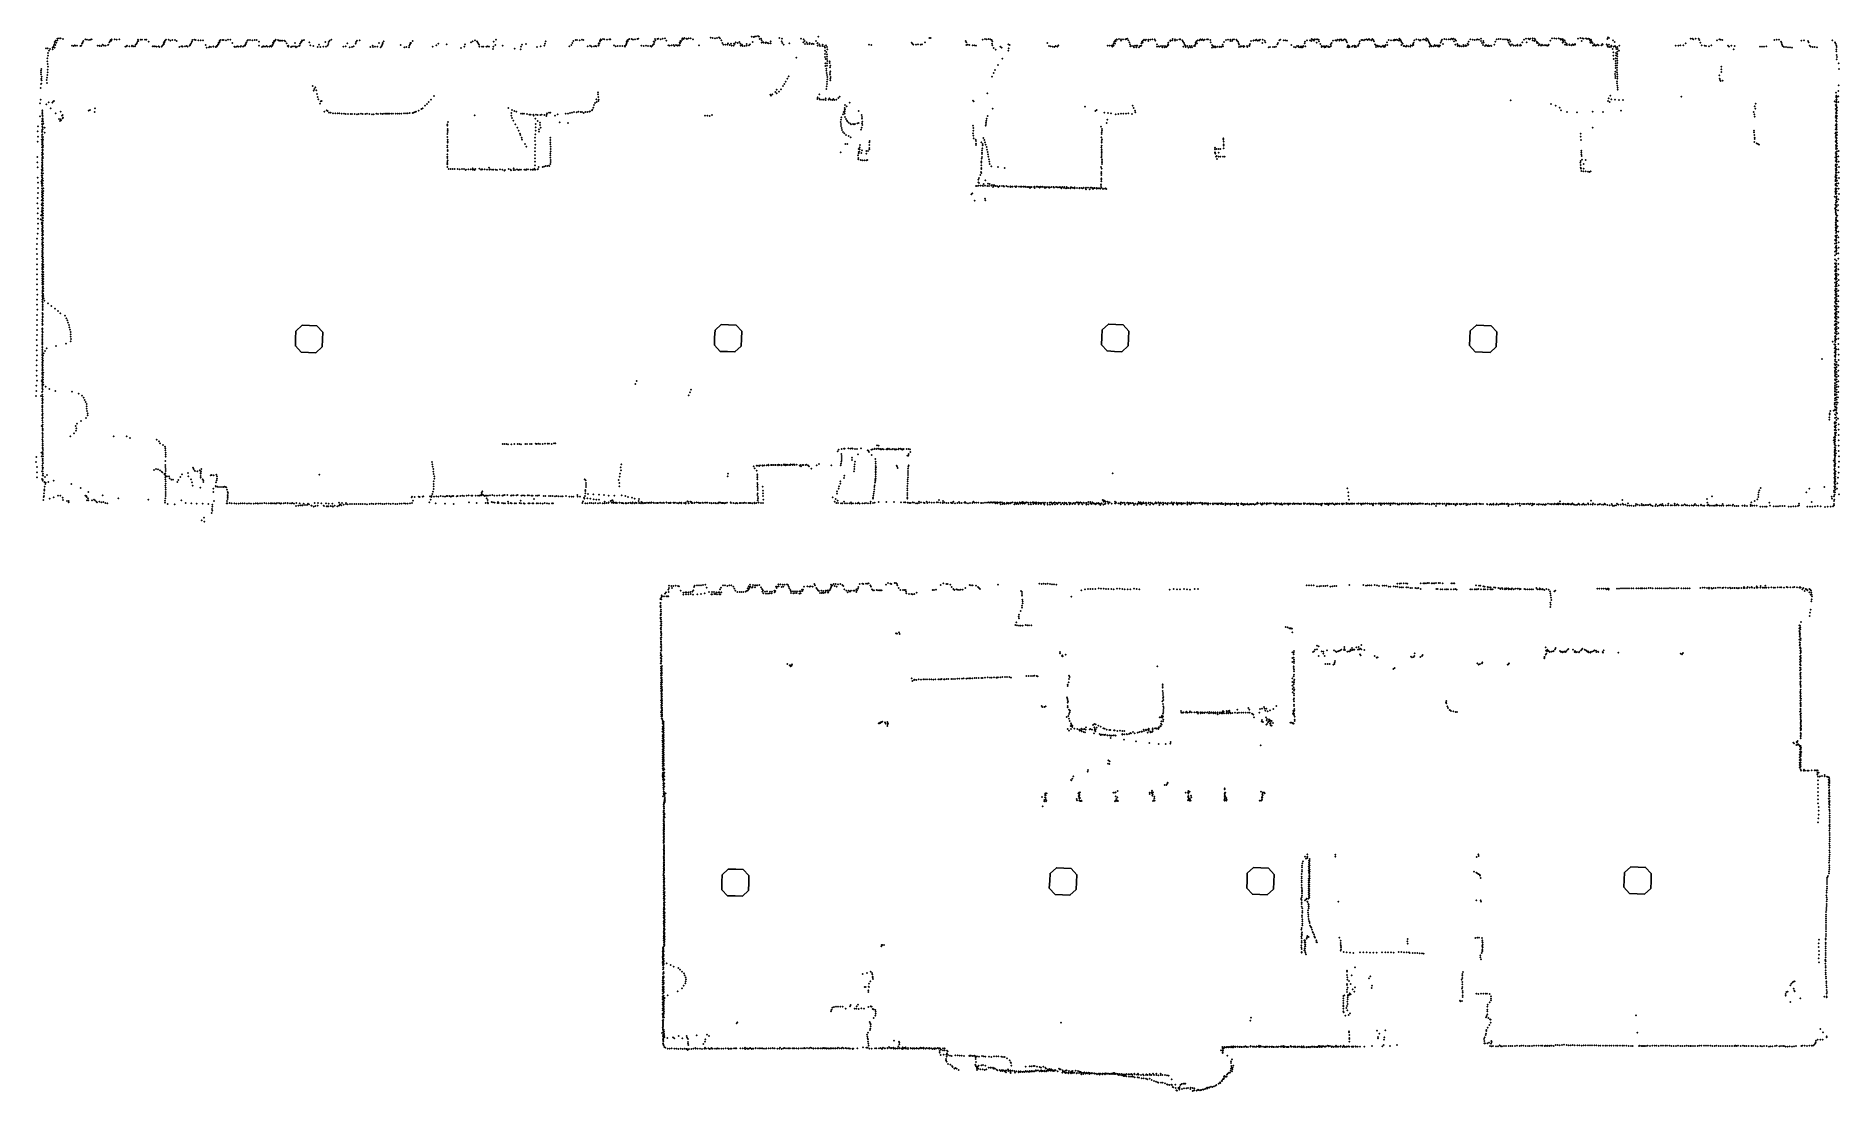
# Model space of a CAD drawing. Header units: millimetres. Extents: x -7648 to 12522, y 5832 to 17633.
import ezdxf

# ---------------------------------------------------------------- set-up
doc = ezdxf.new("R2010")
doc.units = ezdxf.units.MM
doc.layers.add('P', color=9, linetype='Continuous')
doc.layers.add('PANOS', color=10, linetype='Continuous')

msp = doc.modelspace()

# ---------------------------------------------------------------- linework, layer by layer
at = {"layer": 'P'}
for p in [(-7438, 17567), (-7430, 17581), (-7422, 17559), (-7411, 17605), (-7411, 17586), (-7393, 17608), (-7373, 17608), (-7348, 17601), (-7135, 17548), (-7131, 17552), (-7128, 17562), (-7120, 17578), (-7098, 17597), (-7078, 17593), (-7057, 17589), (-7042, 17593), (-7026, 17597), (-6830, 17563), (-6827, 17561), (-6821, 17575), (-6813, 17588), (-6807, 17581), (-6802, 17598), (-6768, 17597), (-6748, 17591), (-6717, 17595), (-6518, 17556), (-6513, 17574), (-6507, 17592), (-6504, 17578), (-6478, 17594), (-6462, 17594), (-6431, 17592), (-6416, 17592), (-6390, 17572), (-6219, 17555), (-6213, 17570), (-6209, 17568), (-6204, 17582), (-6194, 17591), (-6166, 17593), (-6147, 17582), (-6123, 17590), (-6094, 17589), (-6074, 17576), (-5914, 17549), (-5906, 17567), (-5904, 17570), (-5901, 17588), (-5876, 17591), (-5862, 17590), (-5833, 17584), (-5807, 17585), (-5781, 17587), (-5604, 17558), (-5598, 17558), (-5595, 17570), (-5594, 17582), (-5588, 17590), (-5563, 17588), (-5549, 17589), (-5524, 17584), (-5499, 17591), (-5475, 17593), (-5453, 17555), (-5296, 17562), (-5295, 17558), (-5285, 17580), (-5277, 17590), (-5253, 17589), (-5228, 17585), (-5204, 17588), (-5180, 17589), (-5154, 17572), (-4997, 17559), (-4992, 17548), (-4987, 17577), (-4984, 17569), (-4970, 17586), (-4966, 17591), (-4942, 17589), (-4929, 17580), (-4918, 17583), (-4906, 17581), (-4894, 17582), (-4871, 17583), (-4859, 17573), (-4845, 17551), (-4751, 17556), (-4694, 17548), (-4684, 17566), (-4680, 17565), (-4673, 17587), (-4668, 17581), (-4649, 17590), (-4591, 17561), (-4411, 17568), (-4374, 17565), (-4363, 17581), (-4344, 17591), (-4164, 17552), (-4073, 17549), (-4067, 17568), (-4056, 17583), (-4028, 17584), (-3810, 17554), (-3771, 17551), (-3769, 17557), (-3760, 17573), (-3460, 17555), (-3455, 17555), (-3435, 17577), (-3146, 17548), (-2783, 17563), (-2762, 17574), (-2739, 17587), (-2716, 17575), (-2708, 17562), (-2700, 17549), (-2530, 17570), (-2501, 17591), (-1953, 17549), (-1947, 17574), (-1648, 17554), (-1637, 17576), (-1611, 17588), (-1597, 17589), (-1567, 17587), (-1540, 17592), (-1525, 17590), (-1353, 17553), (-1346, 17548), (-1339, 17582), (-1337, 17570), (-1332, 17596), (-1324, 17589), (-1305, 17600), (-1290, 17595), (-1262, 17593), (-1236, 17595), (-1222, 17598), (-1042, 17554), (-1041, 17571), (-1033, 17584), (-1031, 17575), (-1021, 17594), (-1012, 17599), (-986, 17600), (-971, 17593), (-947, 17596), (-923, 17600), (-911, 17603), (-739, 17569), (-732, 17567), (-722, 17600), (-720, 17586), (-698, 17601), (-686, 17602), (-660, 17597), (-637, 17604), (-613, 17606), (-595, 17580), (-447, 17558), (-442, 17552), (-439, 17578), (-432, 17571), (-422, 17588), (-419, 17608), (-404, 17601), (-396, 17610), (-372, 17603), (-367, 17599), (-348, 17606), (-324, 17606), (-300, 17596), (-101, 17614), (-77, 17611), (-53, 17609), (-30, 17613), (-7, 17617), (5, 17606), (17, 17585), (30, 17555), (92, 17550), (125, 17548), (179, 17564), (202, 17557), (220, 17565), (233, 17549), (357, 17628), (369, 17566), (380, 17621), (392, 17626), (405, 17631), (428, 17633), (440, 17626), (449, 17601), (462, 17603), (468, 17560), (471, 17584), (485, 17567), (491, 17559), (514, 17556), (517, 17563), (537, 17554), (549, 17552), (572, 17574), (572, 17551), (669, 17610), (693, 17574), (697, 17603), (702, 17554), (778, 17550), (911, 17604), (935, 17562), (941, 17597), (952, 17576), (972, 17563), (1005, 17555), (1038, 17549), (1076, 17578), (1092, 17550), (1098, 17556), (1103, 17627), (2149, 17560), (2157, 17548), (2297, 17563), (2346, 17611), (2362, 17610), (2752, 17577), (2760, 17563), (2941, 17592), (2969, 17601), (2987, 17598), (3009, 17600), (3028, 17598), (3042, 17590), (3046, 17548), (3049, 17574), (3667, 17554), (4407, 17552), (4415, 17569), (4421, 17548), (4427, 17584), (4432, 17574), (4443, 17596), (4446, 17592), (4467, 17600), (4490, 17598), (4490, 17580), (4513, 17596), (4537, 17598), (4549, 17600), (4561, 17602), (4572, 17585), (4582, 17562), (4718, 17553), (4724, 17571), (4732, 17560), (4737, 17583), (4746, 17591), (4761, 17584), (4771, 17594), (4794, 17594), (4796, 17578), (4818, 17593), (4842, 17597), (4865, 17597), (4875, 17582), (5021, 17558), (5041, 17577), (5042, 17584), (5065, 17585), (5069, 17600), (5093, 17598), (5095, 17580), (5116, 17590), (5141, 17595), (5153, 17595), (5176, 17584), (5184, 17570), (5193, 17554), (5327, 17558), (5334, 17574), (5339, 17551), (5346, 17585), (5365, 17587), (5377, 17598), (5388, 17588), (5401, 17595), (5411, 17587), (5426, 17593), (5452, 17596), (5465, 17596), (5489, 17588), (5494, 17564), (5642, 17565), (5663, 17588), (5687, 17593), (5712, 17578), (5713, 17591), (5732, 17578), (5740, 17591), (5754, 17595), (5781, 17594), (5789, 17582), (5798, 17569), (5805, 17553), (5945, 17576), (5969, 17582), (5975, 17585), (5993, 17586), (6003, 17594), (6016, 17580), (6029, 17587), (6033, 17582), (6046, 17593), (6072, 17554), (6074, 17592), (6099, 17583), (6103, 17562), (6246, 17555), (6260, 17584), (6273, 17591), (6311, 17584), (6327, 17586), (6346, 17582), (6544, 17551), (6549, 17570), (6570, 17587), (6603, 17585), (6621, 17579), (6622, 17599), (6634, 17592), (6650, 17583), (6653, 17596), (6670, 17596), (6678, 17560), (6687, 17596), (6701, 17591), (6706, 17573), (6845, 17556), (6861, 17581), (6887, 17587), (6903, 17582), (6912, 17592), (6931, 17593), (6934, 17580), (6952, 17596), (6959, 17586), (6973, 17587), (6989, 17597), (7003, 17591), (7011, 17577), (7019, 17563), (7155, 17552), (7159, 17575), (7179, 17590), (7193, 17590), (7210, 17586), (7220, 17591), (7240, 17598), (7248, 17588), (7263, 17601), (7273, 17591), (7289, 17585), (7303, 17601), (7312, 17588), (7320, 17573), (7466, 17561), (7483, 17589), (7509, 17586), (7535, 17585), (7547, 17586), (7548, 17593), (7560, 17588), (7571, 17594), (7585, 17590), (7599, 17583), (7602, 17603), (7614, 17593), (7622, 17577), (7630, 17564), (7640, 17549), (7765, 17558), (7771, 17585), (7794, 17595), (7819, 17593), (7834, 17581), (7844, 17590), (7868, 17593), (7871, 17595), (7892, 17594), (7906, 17583), (7907, 17606), (7919, 17595), (7928, 17579), (7935, 17563), (8065, 17559), (8074, 17576), (8083, 17593), (8106, 17600), (8130, 17595), (8154, 17597), (8175, 17596), (8188, 17602), (8201, 17595), (8208, 17603), (8215, 17573), (8228, 17596), (8237, 17580), (8368, 17549), (8378, 17572), (8400, 17595), (8424, 17592), (8447, 17589), (8470, 17592), (8477, 17595), (8494, 17594), (8516, 17604), (8518, 17579), (8529, 17556), (8542, 17577), (8548, 17558), (8679, 17570), (8692, 17598), (8715, 17600), (8738, 17599), (8762, 17597), (8785, 17597), (8809, 17597), (8819, 17583), (8828, 17560), (8836, 17591), (8845, 17574), (8981, 17564), (8997, 17594), (9022, 17605), (9028, 17562), (9046, 17604), (9057, 17598), (9069, 17603), (9094, 17606), (9095, 17586), (9115, 17576), (9117, 17604), (9127, 17590), (9142, 17570), (9144, 17565), (9144, 17554), (9155, 17555), (9294, 17580), (9313, 17608), (9338, 17608), (9361, 17602), (9388, 17607), (9404, 17601), (9409, 17594), (9422, 17600), (9431, 17584), (9432, 17560), (9435, 17597), (9439, 17569), (9455, 17585), (9462, 17564), (9601, 17602), (9629, 17610), (9642, 17578), (9653, 17606), (9666, 17604), (9693, 17607), (9702, 17600), (9719, 17605), (9729, 17599), (9737, 17583), (9741, 17560), (9748, 17558), (9749, 17594), (9757, 17574), (9767, 17554), (9931, 17600), (9937, 17618), (9950, 17613), (9993, 17587), (10014, 17566), (10809, 17550), (10865, 17604), (10881, 17603), (10893, 17596), (10918, 17605), (10951, 17603), (10959, 17590), (10972, 17558), (11158, 17587), (11185, 17596), (11199, 17591), (11216, 17588), (11800, 17590), (11827, 17594), (11850, 17594), (11874, 17572), (11880, 17554), (12101, 17581), (12132, 17587), (12174, 17579), (12182, 17563), (12448, 17587), (12477, 17564), (-7537, 17494), (-7520, 17383), (-7520, 17352), (-7519, 17496), (-7515, 17412), (-7514, 17443), (-7503, 17469), (-7492, 17490), (-7464, 17503), (-7461, 17483), (-7455, 17516), (-7449, 17533), (-7440, 17545), (-7440, 17505), (-7431, 17533), (-7247, 17524), (-7226, 17522), (-7217, 17531), (-7209, 17524), (-7191, 17525), (-7151, 17521), (-7141, 17527), (-6958, 17527), (-6939, 17524), (-6938, 17523), (-6919, 17521), (-6901, 17537), (-6887, 17524), (-6871, 17525), (-6842, 17532), (-6839, 17537), (-6651, 17516), (-6635, 17517), (-6631, 17526), (-6604, 17517), (-6574, 17526), (-6573, 17517), (-6556, 17517), (-6541, 17517), (-6532, 17535), (-6527, 17544), (-6345, 17517), (-6328, 17517), (-6316, 17517), (-6300, 17514), (-6277, 17519), (-6269, 17511), (-6241, 17513), (-6235, 17525), (-6224, 17536), (-6217, 17545), (-6045, 17510), (-6021, 17519), (-6010, 17518), (-6006, 17514), (-5980, 17517), (-5962, 17520), (-5952, 17514), (-5929, 17524), (-5926, 17528), (-5923, 17541), (-5749, 17533), (-5738, 17505), (-5715, 17508), (-5707, 17514), (-5691, 17512), (-5666, 17513), (-5665, 17518), (-5640, 17512), (-5628, 17513), (-5627, 17522), (-5619, 17525), (-5611, 17542), (-5610, 17539), (-5430, 17515), (-5424, 17509), (-5405, 17513), (-5396, 17519), (-5381, 17515), (-5358, 17516), (-5355, 17520), (-5333, 17515), (-5318, 17524), (-5312, 17526), (-5304, 17543), (-5303, 17541), (-5153, 17525), (-5119, 17510), (-5109, 17519), (-5103, 17519), (-5085, 17515), (-5067, 17521), (-5062, 17515), (-5038, 17513), (-5028, 17522), (-5015, 17513), (-5005, 17532), (-5005, 17524), (-4832, 17520), (-4824, 17525), (-4824, 17514), (-4796, 17511), (-4790, 17516), (-4774, 17519), (-4751, 17518), (-4739, 17506), (-4728, 17513), (-4706, 17521), (-4697, 17527), (-4690, 17547), (-4579, 17531), (-4546, 17520), (-4497, 17509), (-4481, 17538), (-4466, 17511), (-4435, 17513), (-4405, 17515), (-4387, 17526), (-4379, 17544), (-4212, 17515), (-4185, 17518), (-4141, 17507), (-4113, 17509), (-4093, 17518), (-3910, 17512), (-3882, 17526), (-3880, 17511), (-3856, 17514), (-3831, 17516), (-3793, 17508), (-3783, 17523), (-3775, 17538), (-3570, 17534), (-3528, 17507), (-3507, 17511), (-3477, 17507), (-3472, 17527), (-3466, 17542), (-3211, 17513), (-3171, 17529), (-3053, 17539), (-2895, 17500), (-2858, 17514), (-2850, 17542), (-2692, 17535), (-2689, 17515), (-2658, 17515), (-2643, 17514), (-2612, 17514), (-2595, 17517), (-2579, 17516), (-2537, 17488), (-2531, 17515), (-2509, 17534), (-2429, 17526), (-2294, 17491), (-2227, 17486), (-2223, 17513), (-2210, 17535), (-2167, 17543), (-2043, 17509), (-2002, 17517), (-1961, 17524), (-1681, 17517), (-1661, 17534), (-1476, 17517), (-1451, 17524), (-1435, 17519), (-1432, 17516), (-1407, 17518), (-1391, 17520), (-1379, 17517), (-1357, 17528), (-1355, 17527), (-1182, 17529), (-1165, 17518), (-1141, 17521), (-1114, 17522), (-1089, 17520), (-1062, 17521), (-1060, 17514), (-1048, 17533), (-1045, 17543), (-875, 17524), (-849, 17521), (-825, 17524), (-800, 17521), (-776, 17523), (-766, 17513), (-752, 17525), (-749, 17528), (-743, 17539), (-736, 17544), (-573, 17529), (-560, 17526), (-538, 17531), (-514, 17532), (-507, 17521), (-490, 17534), (-475, 17525), (-467, 17529), (-455, 17530), (-448, 17531), (-230, 17528), (41, 17538), (64, 17537), (87, 17536), (110, 17532), (133, 17526), (156, 17527), (159, 17547), (167, 17544), (235, 17525), (251, 17537), (258, 17523), (280, 17521), (302, 17546), (303, 17527), (327, 17531), (339, 17542), (716, 17537), (857, 17393), (954, 17543), (979, 17546), (1003, 17544), (1028, 17543), (1053, 17543), (1098, 17526), (1116, 17541), (1122, 17523), (1147, 17523), (1153, 17535), (1171, 17519), (1179, 17504), (1179, 17468), (1179, 17432), (1180, 17400), (1186, 17378), (1190, 17530), (1195, 17453), (1200, 17509), (1200, 17429), (1200, 17403), (1202, 17378), (1203, 17484), (1206, 17354), (1231, 17352), (1670, 17536), (1696, 17532), (2166, 17537), (2198, 17536), (2218, 17542), (2248, 17538), (2264, 17539), (2761, 17534), (2776, 17536), (2793, 17533), (2830, 17530), (2848, 17529), (2866, 17527), (3051, 17530), (3064, 17500), (3088, 17480), (3141, 17514), (3154, 17505), (3162, 17380), (3229, 17470), (3231, 17540), (3233, 17497), (3246, 17532), (3684, 17523), (3702, 17518), (3725, 17515), (3745, 17511), (3760, 17523), (3776, 17514), (3782, 17519), (3787, 17531), (4341, 17524), (4364, 17524), (4387, 17525), (4393, 17515), (4402, 17532), (4409, 17525), (4592, 17539), (4594, 17517), (4602, 17523), (4625, 17521), (4634, 17507), (4648, 17524), (4660, 17525), (4663, 17507), (4671, 17524), (4690, 17507), (4701, 17520), (4705, 17520), (4717, 17527), (4892, 17515), (4893, 17541), (4913, 17517), (4918, 17515), (4936, 17522), (4952, 17507), (4960, 17520), (4977, 17507), (4983, 17520), (4998, 17511), (5007, 17522), (5014, 17541), (5021, 17534), (5189, 17513), (5201, 17538), (5211, 17525), (5213, 17511), (5233, 17520), (5243, 17505), (5257, 17520), (5264, 17506), (5282, 17521), (5286, 17508), (5306, 17521), (5314, 17524), (5319, 17522), (5323, 17539), (5509, 17534), (5509, 17505), (5518, 17521), (5529, 17506), (5542, 17518), (5548, 17507), (5567, 17516), (5589, 17509), (5593, 17516), (5610, 17509), (5618, 17514), (5626, 17536), (5632, 17518), (5809, 17509), (5811, 17535), (5824, 17513), (5830, 17518), (5841, 17517), (5858, 17521), (5864, 17512), (5871, 17519), (5899, 17521), (5904, 17510), (5927, 17528), (5927, 17522), (5933, 17543), (6142, 17507), (6157, 17509), (6192, 17510), (6208, 17511), (6225, 17514), (6239, 17541), (6395, 17532), (6426, 17511), (6443, 17508), (6458, 17522), (6474, 17521), (6476, 17509), (6493, 17506), (6504, 17518), (6508, 17507), (6519, 17516), (6524, 17508), (6530, 17522), (6551, 17517), (6719, 17544), (6736, 17520), (6736, 17512), (6752, 17518), (6767, 17508), (6769, 17518), (6781, 17509), (6788, 17520), (6805, 17519), (6809, 17512), (6824, 17511), (6836, 17542), (6841, 17520), (7023, 17510), (7030, 17530), (7038, 17508), (7042, 17522), (7050, 17511), (7075, 17515), (7081, 17523), (7101, 17524), (7105, 17510), (7117, 17520), (7118, 17511), (7140, 17521), (7146, 17534), (7333, 17541), (7341, 17529), (7342, 17512), (7358, 17524), (7367, 17513), (7376, 17521), (7393, 17513), (7406, 17514), (7420, 17524), (7432, 17510), (7441, 17523), (7443, 17515), (7451, 17532), (7471, 17533), (7625, 17532), (7654, 17521), (7658, 17522), (7680, 17515), (7686, 17527), (7703, 17517), (7728, 17516), (7732, 17528), (7749, 17525), (7757, 17544), (7761, 17534), (7942, 17516), (7943, 17547), (7951, 17532), (7964, 17522), (7966, 17517), (7989, 17519), (8000, 17532), (8012, 17520), (8024, 17531), (8036, 17517), (8048, 17529), (8048, 17516), (8057, 17526), (8093, 17546), (8231, 17536), (8251, 17546), (8255, 17520), (8261, 17531), (8278, 17519), (8280, 17524), (8301, 17519), (8319, 17534), (8324, 17519), (8344, 17531), (8346, 17520), (8358, 17525), (8377, 17536), (8541, 17532), (8564, 17523), (8573, 17532), (8587, 17521), (8598, 17522), (8599, 17528), (8609, 17522), (8628, 17527), (8632, 17523), (8666, 17537), (8839, 17542), (8849, 17526), (8863, 17539), (8882, 17530), (8883, 17527), (8906, 17527), (8924, 17536), (8929, 17526), (8953, 17526), (8958, 17537), (8964, 17529), (9163, 17528), (9169, 17541), (9172, 17540), (9187, 17527), (9199, 17536), (9211, 17528), (9232, 17533), (9235, 17528), (9247, 17531), (9258, 17527), (9272, 17531), (9274, 17538), (9456, 17538), (9472, 17538), (9475, 17547), (9479, 17534), (9504, 17532), (9506, 17542), (9528, 17531), (9542, 17540), (9542, 17535), (9554, 17532), (9569, 17543), (9569, 17535), (9769, 17527), (9780, 17532), (9785, 17539), (9795, 17527), (9809, 17529), (9821, 17536), (9835, 17529), (9862, 17531), (9875, 17543), (9877, 17535), (9922, 17541), (9929, 17530), (9935, 17515), (9949, 17512), (9950, 17535), (9961, 17512), (9975, 17514), (9977, 17526), (9992, 17488), (9999, 17452), (9999, 17414), (10000, 17376), (10002, 17514), (10016, 17523), (10024, 17383), (10024, 17355), (10026, 17445), (10027, 17506), (10027, 17417), (10032, 17488), (10040, 17381), (10041, 17459), (10041, 17407), (10042, 17512), (10042, 17433), (10044, 17357), (10048, 17488), (10063, 17470), (10065, 17524), (10694, 17527), (10726, 17526), (10747, 17531), (10780, 17530), (10986, 17528), (11019, 17525), (11036, 17523), (11067, 17518), (11094, 17528), (11281, 17526), (11292, 17516), (11319, 17524), (11343, 17484), (11355, 17520), (11640, 17516), (11661, 17515), (11682, 17513), (11708, 17517), (11884, 17535), (11892, 17520), (11906, 17510), (11929, 17510), (11951, 17508), (11973, 17507), (11995, 17504), (12193, 17526), (12205, 17515), (12227, 17511), (12251, 17509), (12276, 17508), (12484, 17547), (12492, 17530), (12492, 17483), (12494, 17462), (12496, 17510), (12496, 17373), (12498, 17420), (12500, 17398), (-7594, 17206), (-7593, 17226), (-7592, 17246), (-7590, 17264), (-7588, 17158), (-7586, 17177), (-7524, 17169), (-7521, 17199), (-7518, 17320), (-7518, 17258), (-7518, 17228), (-7516, 17289), (757, 17158), (773, 17183), (1181, 17329), (1181, 17298), (1193, 17270), (1194, 17244), (1196, 17220), (1199, 17197), (1201, 17300), (1202, 17327), (1205, 17174), (1206, 17150), (1232, 17330), (1234, 17202), (1236, 17283), (1236, 17220), (1237, 17240), (1238, 17302), (1238, 17157), (1240, 17175), (3045, 17177), (3066, 17218), (3079, 17253), (3115, 17310), (10018, 17209), (10019, 17235), (10020, 17186), (10021, 17163), (10025, 17329), (10025, 17303), (10025, 17275), (10038, 17252), (10039, 17304), (10039, 17279), (10039, 17228), (10041, 17203), (10041, 17178), (10043, 17332), (10043, 17155), (11184, 17194), (11186, 17157), (11206, 17289), (11207, 17260), (11208, 17232), (12518, 17327), (12522, 17265), (-7595, 17053), (-7594, 17097), (-7589, 17141), (-7589, 17099), (-7587, 17136), (-7529, 17140), (-7527, 17109), (-4552, 17076), (-4543, 17022), (-4533, 17040), (-4522, 17061), (-4514, 17027), (-4505, 16986), (-4497, 16952), (-3196, 16962), (-1361, 16980), (-1360, 17002), (-1357, 16952), (566, 16976), (575, 16965), (588, 16980), (622, 17007), (637, 17034), (639, 16991), (663, 17011), (688, 17037), (707, 17074), (722, 17096), (738, 17122), (1098, 16948), (1116, 16980), (1192, 17041), (1197, 17069), (1199, 17095), (1201, 17121), (1238, 17137), (1344, 16954), (2996, 16992), (9963, 16968), (10040, 17128), (10040, 17103), (10041, 17079), (10045, 17057), (10047, 17034), (10757, 16956), (11191, 17141), (11199, 17131), (11221, 17133), (12488, 16998), (12489, 16953), (12494, 16966), (12495, 16947), (12496, 16955), (12515, 16957), (12517, 17019), (12519, 17080), (-7603, 16880), (-7596, 16921), (-7578, 16768), (-7578, 16751), (-7576, 16803), (-7576, 16784), (-7533, 16871), (-7508, 16892), (-7483, 16824), (-7465, 16886), (-7455, 16903), (-7446, 16906), (-7430, 16768), (-7373, 16786), (-7352, 16751), (-7060, 16800), (-7046, 16804), (-6993, 16785), (-6987, 16823), (-4489, 16925), (-4473, 16877), (-4463, 16903), (-4452, 16905), (-4423, 16787), (-4396, 16802), (-4387, 16795), (-4371, 16777), (-4353, 16775), (-4327, 16770), (-4300, 16768), (-4274, 16767), (-4256, 16767), (-4229, 16766), (-4202, 16763), (-4185, 16761), (-4158, 16761), (-4130, 16761), (-4112, 16762), (-4085, 16762), (-4058, 16758), (-4039, 16762), (-4011, 16763), (-3993, 16760), (-3965, 16761), (-3946, 16763), (-3918, 16760), (-3891, 16758), (-3871, 16759), (-3842, 16763), (-3823, 16761), (-3794, 16763), (-3775, 16761), (-3755, 16763), (-3735, 16764), (-3725, 16765), (-3715, 16765), (-3706, 16763), (-3696, 16763), (-3674, 16765), (-3654, 16766), (-3626, 16763), (-3604, 16766), (-3584, 16766), (-3563, 16765), (-3531, 16770), (-3510, 16770), (-3489, 16770), (-3467, 16773), (-3435, 16774), (-3423, 16776), (-3408, 16785), (-3396, 16787), (-3369, 16797), (-3337, 16818), (-3323, 16824), (-3298, 16853), (-3276, 16873), (-3254, 16894), (-3228, 16922), (-2740, 16746), (-2365, 16830), (-2332, 16742), (-2329, 16774), (-2325, 16805), (-2296, 16793), (-2276, 16788), (-2221, 16766), (-2203, 16763), (-2188, 16764), (-2154, 16761), (-2131, 16753), (-2115, 16753), (-2085, 16754), (-2056, 16755), (-2035, 16749), (-2007, 16751), (-1993, 16753), (-1963, 16751), (-1936, 16753), (-1933, 16768), (-1911, 16777), (-1895, 16775), (-1843, 16744), (-1813, 16759), (-1723, 16766), (-1696, 16765), (-1674, 16772), (-1652, 16777), (-1631, 16785), (-1600, 16778), (-1582, 16788), (-1554, 16784), (-1540, 16782), (-1522, 16771), (-1504, 16784), (-1480, 16785), (-1458, 16789), (-1449, 16792), (-1430, 16803), (-1423, 16810), (-1412, 16833), (-1405, 16862), (-1394, 16885), (-1379, 16925), (-1375, 16895), (-1357, 16906), (-1353, 16922), (-164, 16743), (-138, 16743), (-85, 16750), (1092, 16930), (1115, 16931), (1122, 16922), (1143, 16921), (1165, 16922), (1184, 16938), (1185, 16919), (1219, 16923), (1227, 16935), (1241, 16923), (1262, 16919), (1270, 16930), (1283, 16917), (1307, 16921), (1327, 16941), (1380, 16756), (1388, 16784), (1397, 16806), (1398, 16830), (1399, 16786), (1400, 16766), (1403, 16861), (1404, 16815), (1420, 16848), (1454, 16887), (1554, 16796), (1588, 16749), (2834, 16912), (2843, 16902), (3056, 16822), (4087, 16842), (4203, 16794), (4217, 16807), (4305, 16775), (4344, 16772), (4379, 16770), (4429, 16759), (4460, 16760), (4489, 16763), (4517, 16765), (4546, 16766), (4572, 16769), (4614, 16761), (4622, 16854), (4633, 16828), (4648, 16798), (4650, 16778), (8850, 16913), (9300, 16874), (9352, 16854), (9399, 16832), (9414, 16802), (9478, 16784), (9593, 16779), (9766, 16789), (9884, 16784), (9939, 16908), (9944, 16935), (9956, 16896), (9974, 16925), (10018, 16923), (10062, 16919), (10083, 16798), (10106, 16917), (11568, 16784), (11576, 16759), (11581, 16846), (11587, 16819), (11592, 16878), (12473, 16904), (12486, 16816), (12487, 16862), (12488, 16772), (12490, 16746), (12492, 16925), (12492, 16892), (12492, 16805), (12492, 16785), (12493, 16905), (12493, 16846), (12494, 16886), (12494, 16861), (12495, 16827), (12496, 16769), (12498, 16925), (12499, 16832), (12499, 16801), (12516, 16896), (-7630, 16567), (-7628, 16624), (-7604, 16736), (-7582, 16650), (-7582, 16581), (-7581, 16679), (-7580, 16561), (-7579, 16708), (-7578, 16620), (-7578, 16568), (-7576, 16678), (-7576, 16643), (-7575, 16737), (-7575, 16698), (-7575, 16694), (-7575, 16592), (-7574, 16711), (-7574, 16589), (-7573, 16611), (-7569, 16674), (-7567, 16653), (-7553, 16608), (-7551, 16553), (-7393, 16704), (-7379, 16684), (-7374, 16701), (-7368, 16691), (-7359, 16741), (-7352, 16711), (-7345, 16719), (-3045, 16647), (-3045, 16629), (-3043, 16595), (-3043, 16578), (-3042, 16560), (-3040, 16672), (-2322, 16715), (-2309, 16685), (-2286, 16645), (-2265, 16608), (-2250, 16576), (-2232, 16542), (-2081, 16741), (-2063, 16708), (-2060, 16612), (-2060, 16573), (-2059, 16651), (-2035, 16684), (-2022, 16590), (-2022, 16565), (-2011, 16663), (-2011, 16638), (-2003, 16609), (-1939, 16740), (-1789, 16666), (-1697, 16659), (-111, 16740), (1355, 16673), (1356, 16697), (1356, 16625), (1357, 16649), (1361, 16724), (1363, 16604), (1368, 16582), (1378, 16561), (1393, 16543), (1402, 16728), (1412, 16705), (1424, 16688), (1430, 16678), (1444, 16664), (1460, 16653), (1469, 16647), (1491, 16648), (1502, 16647), (1514, 16649), (1540, 16655), (1555, 16662), (1581, 16584), (1590, 16610), (1592, 16728), (1593, 16709), (1594, 16658), (1595, 16674), (1596, 16639), (2836, 16631), (2836, 16546), (2837, 16574), (2839, 16604), (2976, 16632), (2980, 16669), (2980, 16651), (2982, 16687), (2988, 16710), (3000, 16738), (4267, 16619), (4275, 16556), (4276, 16574), (4279, 16593), (4329, 16660), (4336, 16698), (9631, 16541), (9767, 16610), (11570, 16573), (11570, 16557), (11581, 16733), (12483, 16546), (12486, 16636), (12486, 16591), (12487, 16726), (12488, 16682), (12490, 16688), (12490, 16556), (12491, 16632), (12492, 16651), (12492, 16613), (12493, 16728), (12493, 16709), (12493, 16596), (12496, 16708), (12497, 16616), (12498, 16677), (12498, 16647), (12498, 16585), (12499, 16739), (12501, 16555), (-7629, 16451), (-7627, 16509), (-7584, 16475), (-7583, 16388), (-7582, 16504), (-7581, 16417), (-7580, 16525), (-7580, 16446), (-7579, 16532), (-7579, 16359), (-7576, 16428), (-7575, 16459), (-7575, 16438), (-7575, 16351), (-7574, 16394), (-7574, 16364), (-7573, 16481), (-7572, 16473), (-7572, 16393), (-7571, 16409), (-7570, 16505), (-3046, 16538), (-3046, 16504), (-3046, 16405), (-3045, 16389), (-3044, 16473), (-3043, 16457), (-3043, 16360), (-3043, 16346), (-3042, 16442), (-2230, 16525), (-2217, 16496), (-2211, 16475), (-2177, 16427), (-2162, 16396), (-2067, 16381), (-2067, 16342), (-2066, 16458), (-2065, 16496), (-2064, 16419), (-2063, 16535), (-1896, 16495), (-1896, 16421), (-1895, 16445), (-1894, 16470), (-1892, 16345), (-1890, 16394), (-1890, 16369), (1405, 16426), (1415, 16528), (1430, 16424), (1444, 16515), (1465, 16499), (1556, 16368), (1564, 16341), (1567, 16390), (1567, 16366), (1570, 16415), (1592, 16353), (1641, 16348), (1661, 16347), (1673, 16414), (1675, 16445), (1675, 16382), (1675, 16367), (1677, 16458), (2837, 16518), (2842, 16490), (2863, 16473), (2866, 16460), (2867, 16429), (2867, 16415), (2927, 16444), (2934, 16356), (2940, 16377), (2941, 16424), (2941, 16409), (2948, 16494), (2961, 16469), (2970, 16443), (2977, 16417), (2986, 16391), (2989, 16362), (4271, 16500), (4271, 16387), (4272, 16405), (4273, 16348), (4274, 16537), (4274, 16442), (4275, 16460), (4275, 16366), (4276, 16479), (5541, 16367), (5542, 16383), (5543, 16369), (5561, 16368), (5583, 16368), (5602, 16370), (5634, 16473), (5636, 16488), (5637, 16376), (5638, 16422), (5638, 16407), (5639, 16453), (9634, 16506), (9636, 16472), (9640, 16351), (11575, 16527), (11576, 16446), (11578, 16496), (11579, 16480), (11601, 16432), (11616, 16426), (11629, 16418), (12486, 16502), (12486, 16457), (12488, 16413), (12488, 16410), (12488, 16368), (12489, 16393), (12490, 16538), (12490, 16520), (12490, 16446), (12492, 16466), (12492, 16376), (12493, 16485), (12493, 16341), (12498, 16494), (12498, 16463), (12499, 16373), (12500, 16434), (12500, 16343), (12502, 16525), (12502, 16404), (12518, 16349), (-7634, 16279), (-7634, 16222), (-7631, 16164), (-7585, 16137), (-7582, 16302), (-7581, 16330), (-7581, 16245), (-7580, 16215), (-7580, 16180), (-7580, 16170), (-7579, 16266), (-7579, 16223), (-7578, 16244), (-7578, 16213), (-7578, 16198), (-7577, 16309), (-7577, 16271), (-7577, 16138), (-7576, 16334), (-7576, 16185), (-7575, 16157), (-7573, 16285), (-7572, 16269), (-7569, 16313), (-3047, 16223), (-3047, 16209), (-3046, 16311), (-3046, 16168), (-3045, 16283), (-3045, 16268), (-3045, 16197), (-3043, 16242), (-3031, 16146), (-3008, 16147), (-2988, 16144), (-2963, 16146), (-2930, 16144), (-2909, 16141), (-2883, 16144), (-2859, 16144), (-2843, 16136), (-2838, 16140), (-2811, 16142), (-2786, 16142), (-2764, 16153), (-2764, 16139), (-2750, 16140), (-2740, 16136), (-2734, 16144), (-2690, 16148), (-2671, 16139), (-2663, 16143), (-2654, 16143), (-2628, 16142), (-2603, 16139), (-2580, 16162), (-2578, 16137), (-2570, 16143), (-2546, 16140), (-2533, 16139), (-2506, 16137), (-2493, 16136), (-2457, 16141), (-2430, 16138), (-2402, 16136), (-2359, 16146), (-2337, 16138), (-2306, 16154), (-2306, 16136), (-2269, 16141), (-2237, 16139), (-2222, 16138), (-2187, 16138), (-2163, 16143), (-2146, 16143), (-2114, 16140), (-2096, 16140), (-2093, 16138), (-2079, 16140), (-2072, 16151), (-2067, 16265), (-2066, 16227), (-2066, 16188), (-2065, 16303), (-2063, 16137), (-2038, 16142), (-2034, 16145), (-2024, 16167), (-1981, 16170), (-1964, 16173), (-1947, 16181), (-1928, 16181), (-1908, 16182), (-1905, 16180), (-1896, 16201), (-1895, 16274), (-1894, 16322), (-1893, 16298), (-1892, 16224), (-1891, 16248), (1354, 16334), (1549, 16297), (1550, 16268), (1551, 16254), (1555, 16336), (1555, 16321), (1576, 16245), (1586, 16325), (1596, 16243), (1618, 16242), (1640, 16242), (1642, 16319), (1653, 16245), (2926, 16187), (2926, 16158), (2928, 16217), (2928, 16144), (2929, 16232), (2930, 16263), (2934, 16281), (2936, 16327), (2936, 16313), (2998, 16336), (3001, 16309), (3006, 16282), (3012, 16255), (3016, 16228), (3021, 16201), (3039, 16177), (3112, 16167), (3190, 16157), (4268, 16168), (4271, 16276), (4272, 16331), (4272, 16149), (4273, 16312), (4275, 16292), (4276, 16219), (4276, 16201), (4277, 16237), (4278, 16255), (5542, 16334), (5542, 16330), (5544, 16317), (5553, 16283), (5561, 16293), (5564, 16257), (5581, 16284), (5583, 16327), (5601, 16285), (5630, 16285), (5650, 16285), (9627, 16215), (9631, 16237), (9631, 16189), (9633, 16161), (9635, 16148), (9641, 16331), (9641, 16310), (9645, 16290), (9646, 16249), (9666, 16200), (9667, 16150), (9688, 16245), (12483, 16278), (12484, 16146), (12485, 16323), (12485, 16234), (12485, 16190), (12487, 16181), (12488, 16303), (12488, 16199), (12489, 16149), (12490, 16322), (12491, 16270), (12491, 16236), (12492, 16253), (12497, 16312), (12497, 16282), (12497, 16223), (12497, 16163), (12498, 16253), (12499, 16194), (12517, 16288), (12518, 16228), (12521, 16167), (-7631, 16049), (-7628, 15992), (-7628, 15935), (-7588, 16009), (-7585, 16101), (-7585, 16071), (-7585, 16000), (-7584, 15985), (-7583, 16052), (-7583, 16027), (-7582, 16098), (-7582, 16094), (-7582, 15956), (-7581, 15966), (-7580, 16125), (-7580, 16054), (-7576, 16072), (-7574, 16043), (-7573, 16128), (-7573, 15986), (-7573, 15958), (-7572, 16099), (-7572, 16014), (-2409, 16126), (-2334, 16131), (-2291, 16135), (-2251, 16133), (-2167, 16135), (2867, 15957), (2878, 15956), (2893, 15997), (2895, 16025), (2897, 15959), (2901, 15988), (2902, 16044), (2916, 16080), (2919, 15959), (2924, 16113), (2926, 16100), (2941, 15958), (2946, 15957), (2952, 15978), (2970, 15960), (2973, 16018), (2993, 15957), (3003, 15981), (3014, 15957), (3019, 15977), (3041, 15961), (3046, 15965), (3057, 15944), (3064, 15955), (3070, 15965), (3084, 15954), (3102, 15956), (3118, 15946), (3132, 15954), (3158, 15956), (3178, 15954), (3180, 15947), (3206, 15954), (3226, 15950), (3250, 15953), (3251, 15945), (3271, 15950), (3279, 15950), (3304, 15951), (3312, 15946), (3317, 15946), (3321, 15951), (3347, 15949), (3349, 15948), (3369, 15947), (3372, 15949), (3379, 15950), (3397, 15947), (3405, 15948), (3421, 15948), (3428, 15946), (3447, 15945), (3457, 15945), (3471, 15944), (3479, 15941), (3492, 15946), (3516, 15946), (3522, 15948), (3524, 15944), (3525, 15935), (3545, 15947), (3554, 15948), (3569, 15945), (3580, 15936), (3581, 15946), (3590, 15947), (3605, 15943), (3613, 15947), (3632, 15941), (3641, 15945), (3659, 15939), (3663, 15944), (3685, 15943), (3686, 15937), (3691, 15936), (3712, 15944), (3734, 15944), (3737, 15945), (3741, 15938), (3762, 15943), (3767, 15943), (3782, 15942), (3796, 15940), (3808, 15944), (3824, 15937), (3835, 15944), (3854, 15935), (3856, 15943), (3881, 15943), (3902, 15935), (3927, 15940), (3939, 15942), (3954, 15935), (3967, 15937), (3972, 15939), (3998, 15935), (4047, 15935), (4072, 15937), (4097, 15936), (4121, 15936), (4145, 15938), (4161, 15938), (4266, 15957), (4268, 15974), (4269, 16079), (4270, 15938), (4271, 16113), (4271, 16096), (4271, 16043), (4271, 16025), (4271, 16008), (9639, 16124), (9663, 16120), (9689, 16120), (9713, 16115), (9730, 16113), (9744, 16120), (12483, 16057), (12483, 16013), (12484, 15963), (12485, 16079), (12485, 15979), (12485, 15969), (12486, 16063), (12486, 16030), (12489, 16132), (12489, 16102), (12489, 16013), (12490, 16114), (12495, 16133), (12496, 16104), (12497, 16074), (12498, 16045), (12498, 15986), (12499, 16016), (12499, 15957), (12516, 15986), (12519, 16107), (12521, 16046), (-7632, 15763), (-7629, 15820), (-7627, 15877), (-7587, 15796), (-7584, 15752), (-7583, 15901), (-7582, 15928), (-7582, 15860), (-7581, 15837), (-7581, 15833), (-7581, 15740), (-7580, 15880), (-7579, 15792), (-7579, 15766), (-7578, 15805), (-7577, 15922), (-7577, 15885), (-7572, 15790), (-7570, 15874), (-7570, 15762), (-7569, 15846), (-7569, 15818), (-7569, 15734), (-7567, 15929), (-7566, 15901), (2815, 15861), (2826, 15872), (2854, 15790), (2968, 15813), (2974, 15797), (3472, 15933), (3641, 15934), (3823, 15928), (3873, 15928), (3884, 15933), (3923, 15929), (3970, 15929), (3998, 15934), (4023, 15933), (4023, 15928), (4029, 15932), (4060, 15930), (4096, 15928), (4097, 15918), (4138, 15920), (4169, 15932), (4178, 15923), (4188, 15932), (4194, 15932), (4218, 15932), (4218, 15924), (4224, 15930), (4241, 15931), (4252, 15929), (4258, 15927), (4265, 15932), (4288, 15926), (4290, 15923), (4312, 15926), (4318, 15929), (4326, 15921), (12473, 15835), (12480, 15748), (12483, 15897), (12485, 15931), (12485, 15925), (12486, 15865), (12487, 15914), (12487, 15881), (12487, 15749), (12488, 15792), (12489, 15771), (12490, 15834), (12490, 15739), (12491, 15787), (12492, 15820), (12494, 15868), (12496, 15927), (12496, 15897), (12496, 15839), (12497, 15810), (12502, 15781), (12512, 15744), (12514, 15805), (12519, 15925), (12521, 15865), (-7629, 15649), (-7628, 15534), (-7627, 15705), (-7626, 15591), (-7597, 15584), (-7592, 15626), (-7585, 15667), (-7584, 15540), (-7582, 15710), (-7582, 15625), (-7581, 15663), (-7581, 15638), (-7580, 15688), (-7580, 15575), (-7580, 15550), (-7579, 15713), (-7579, 15599), (-7573, 15542), (-7572, 15569), (-7571, 15679), (-7570, 15624), (-7570, 15596), (-7569, 15707), (-7569, 15651), (12477, 15704), (12484, 15662), (12484, 15546), (12487, 15691), (12487, 15675), (12488, 15691), (12488, 15634), (12489, 15645), (12489, 15583), (12489, 15573), (12489, 15552), (12490, 15721), (12490, 15599), (12491, 15630), (12491, 15605), (12493, 15577), (12495, 15726), (12505, 15623), (12506, 15563), (12512, 15684), (-7638, 15365), (-7630, 15421), (-7628, 15477), (-7582, 15525), (-7581, 15452), (-7581, 15403), (-7581, 15356), (-7580, 15475), (-7579, 15500), (-7579, 15427), (-7579, 15378), (-7579, 15330), (-7574, 15514), (-7574, 15487), (-7574, 15432), (-7574, 15350), (-7573, 15497), (-7573, 15459), (-7573, 15404), (-7573, 15377), (-7571, 15411), (-7571, 15369), (-7570, 15454), (12479, 15353), (12480, 15397), (12486, 15518), (12487, 15489), (12487, 15460), (12488, 15476), (12488, 15461), (12488, 15401), (12488, 15341), (12489, 15529), (12489, 15522), (12490, 15431), (12490, 15431), (12490, 15386), (12490, 15357), (12491, 15507), (12492, 15346), (12493, 15374), (12497, 15487), (12498, 15443), (12500, 15404), (12508, 15504), (12515, 15443), (12516, 15383), (-7640, 15251), (-7639, 15194), (-7639, 15138), (-7638, 15308), (-7580, 15307), (-7580, 15168), (-7579, 15260), (-7579, 15237), (-7579, 15225), (-7578, 15283), (-7578, 15213), (-7578, 15190), (-7577, 15144), (-7575, 15323), (-7574, 15243), (-7574, 15212), (-7574, 15185), (-7574, 15159), (-7573, 15285), (-7573, 15239), (-7573, 15201), (-7572, 15327), (-7571, 15267), (-7570, 15294), (-7570, 15158), (-7569, 15131), (12478, 15310), (12478, 15222), (12478, 15135), (12479, 15179), (12480, 15266), (12489, 15282), (12490, 15268), (12490, 15224), (12491, 15239), (12491, 15194), (12492, 15317), (12492, 15313), (12493, 15231), (12494, 15289), (12495, 15260), (12495, 15203), (12515, 15204), (12515, 15144), (12518, 15324), (12519, 15264), (-7639, 15081), (-7637, 15023), (-7637, 14966), (-7580, 14966), (-7579, 15111), (-7579, 15044), (-7578, 15066), (-7578, 14999), (-7577, 15088), (-7577, 15021), (-7576, 15075), (-7576, 15033), (-7576, 14943), (-7575, 14991), (-7574, 15117), (-7573, 14949), (-7569, 15104), (-7569, 15022), (-7568, 15049), (-7568, 14995), (-7567, 14968), (-7567, 14941), (-7566, 15076), (12478, 15049), (12479, 15092), (12479, 15005), (12481, 14962), (12486, 15006), (12487, 15078), (12487, 15020), (12487, 14977), (12489, 15092), (12489, 14949), (12489, 14935), (12490, 15049), (12491, 15122), (12493, 15060), (12493, 15032), (12494, 15004), (12495, 14947), (12496, 14976), (12514, 14964), (12516, 15084), (12517, 15024), (-7638, 14854), (-7638, 14797), (-7637, 14910), (-7635, 14741), (-7578, 14922), (-7577, 14900), (-7577, 14856), (-7577, 14759), (-7577, 14727), (-7576, 14878), (-7576, 14780), (-7575, 14823), (-7575, 14802), (-7575, 14782), (-7574, 14907), (-7574, 14865), (-7574, 14824), (-7570, 14753), (-7569, 14834), (-7569, 14739), (-7568, 14860), (-7568, 14807), (-7567, 14914), (-7567, 14887), (-7567, 14780), (-7565, 14726), (12477, 14918), (12479, 14875), (12479, 14788), (12480, 14832), (12480, 14745), (12484, 14835), (12485, 14737), (12486, 14906), (12486, 14807), (12486, 14779), (12487, 14765), (12489, 14878), (12490, 14850), (12497, 14862), (12497, 14777), (12497, 14749), (12498, 14918), (12498, 14833), (12498, 14805), (12499, 14890), (12515, 14725), (12516, 14785), (12518, 14905), (12518, 14845), (-7638, 14627), (-7637, 14684), (-7635, 14571), (-7577, 14536), (-7576, 14684), (-7576, 14663), (-7575, 14716), (-7575, 14631), (-7575, 14610), (-7575, 14572), (-7575, 14568), (-7574, 14705), (-7574, 14656), (-7574, 14614), (-7574, 14589), (-7574, 14530), (-7570, 14697), (-7562, 14699), (-7557, 14671), (-7515, 14643), (-7476, 14614), (-7437, 14585), (-7402, 14559), (-7375, 14532), (12476, 14615), (12477, 14658), (12477, 14528), (12478, 14702), (12478, 14572), (12484, 14542), (12485, 14681), (12485, 14568), (12486, 14709), (12486, 14667), (12487, 14638), (12487, 14596), (12489, 14610), (12497, 14579), (12497, 14523), (12498, 14720), (12498, 14692), (12498, 14664), (12498, 14636), (12498, 14551), (12499, 14608), (12514, 14666), (12516, 14545), (12517, 14605), (-7639, 14401), (-7639, 14344), (-7638, 14514), (-7638, 14457), (-7579, 14363), (-7578, 14328), (-7577, 14463), (-7577, 14400), (-7577, 14359), (-7577, 14349), (-7576, 14442), (-7576, 14421), (-7575, 14494), (-7574, 14515), (-7574, 14446), (-7574, 14404), (-7573, 14488), (-7325, 14504), (-7311, 14477), (-7298, 14451), (-7289, 14425), (-7281, 14399), (-7274, 14373), (-7267, 14347), (-7260, 14322), (12476, 14399), (12478, 14485), (12478, 14442), (12479, 14356), (12484, 14347), (12485, 14513), (12485, 14499), (12485, 14471), (12485, 14444), (12485, 14375), (12485, 14333), (12486, 14416), (12486, 14402), (12496, 14438), (12496, 14326), (12497, 14467), (12497, 14354), (12498, 14495), (12498, 14410), (12498, 14382), (12515, 14485), (12516, 14366), (12517, 14426), (-7640, 14231), (-7639, 14287), (-7639, 14174), (-7578, 14150), (-7577, 14278), (-7577, 14202), (-7577, 14195), (-7577, 14181), (-7577, 14129), (-7576, 14296), (-7576, 14275), (-7576, 14254), (-7576, 14237), (-7576, 14223), (-7576, 14153), (-7573, 14320), (-7528, 14138), (-7426, 14165), (-7312, 14193), (-7262, 14296), (-7261, 14219), (-7260, 14270), (-7257, 14245), (12452, 14213), (12472, 14185), (12474, 14139), (12476, 14182), (12478, 14312), (12478, 14269), (12478, 14226), (12481, 14140), (12482, 14209), (12482, 14181), (12482, 14154), (12483, 14278), (12483, 14250), (12483, 14237), (12484, 14306), (12485, 14269), (12487, 14157), (12491, 14129), (12493, 14241), (12496, 14298), (12514, 14127), (12515, 14306), (12515, 14187), (12517, 14247), (-7643, 13948), (-7642, 14117), (-7641, 14004), (-7637, 14061), (-7579, 14108), (-7578, 14014), (-7578, 13985), (-7578, 13941), (-7577, 14111), (-7577, 14087), (-7577, 14069), (-7577, 14056), (-7577, 14035), (-7577, 13962), (-7576, 13983), (-7575, 14027), (-7575, 13949), (-7575, 13944), (-7573, 14029), (-7573, 13976), (-7573, 13922), (-7572, 14002), (-7570, 14056), (-7564, 14083), (-7549, 14110), (12333, 14020), (12475, 14053), (12475, 13965), (12475, 13922), (12476, 14096), (12478, 14008), (12481, 13961), (12481, 13948), (12481, 13920), (12482, 14112), (12482, 14086), (12482, 14017), (12482, 13989), (12483, 14058), (12483, 14044), (12483, 14044), (12484, 14072), (12485, 14100), (12495, 13987), (12496, 13931), (12497, 13959), (12517, 13948), (12518, 14068), (12518, 14008), (-7644, 13721), (-7643, 13891), (-7643, 13834), (-7639, 13778), (-7586, 13775), (-7578, 13909), (-7578, 13718), (-7577, 13888), (-7577, 13818), (-7577, 13814), (-7577, 13750), (-7577, 13734), (-7576, 13867), (-7576, 13860), (-7576, 13846), (-7576, 13793), (-7576, 13772), (-7575, 13902), (-7573, 13895), (-7572, 13815), (-7571, 13788), (-7570, 13842), (-7570, 13761), (-7568, 13734), (-7567, 13869), (-943, 13739), (-930, 13773), (12477, 13792), (12478, 13879), (12478, 13835), (12478, 13753), (12479, 13892), (12479, 13864), (12479, 13749), (12479, 13725), (12480, 13850), (12480, 13781), (12482, 13822), (12482, 13794), (12489, 13903), (12495, 13762), (12496, 13847), (12496, 13819), (12496, 13734), (12497, 13874), (12497, 13791), (12516, 13889), (12516, 13829), (12517, 13769), (-7647, 13607), (-7646, 13664), (-7592, 13607), (-7583, 13650), (-7578, 13555), (-7577, 13697), (-7577, 13692), (-7577, 13653), (-7577, 13621), (-7577, 13523), (-7576, 13578), (-7575, 13676), (-7575, 13600), (-7575, 13534), (-7574, 13566), (-7539, 13710), (-7499, 13686), (-7431, 13664), (-7246, 13653), (-7173, 13634), (-7135, 13611), (-7117, 13587), (-7105, 13563), (-7092, 13539), (-7083, 13515), (-347, 13615), (-331, 13647), (-319, 13679), (12476, 13528), (12477, 13627), (12478, 13706), (12478, 13683), (12478, 13556), (12479, 13697), (12479, 13663), (12479, 13655), (12479, 13620), (12479, 13612), (12479, 13576), (12480, 13584), (12480, 13533), (12495, 13564), (12495, 13536), (12496, 13706), (12496, 13649), (12496, 13593), (12497, 13678), (12497, 13621), (12508, 13531), (12512, 13590), (12515, 13709), (12517, 13650), (-7579, 13481), (-7579, 13439), (-7578, 13500), (-7578, 13397), (-7578, 13355), (-7577, 13489), (-7577, 13478), (-7577, 13434), (-7577, 13389), (-7576, 13456), (-7576, 13333), (-7574, 13412), (-7574, 13367), (-7574, 13313), (-7145, 13328), (-7091, 13361), (-7082, 13489), (-7080, 13464), (-7077, 13439), (-7071, 13414), (-7069, 13389), (12414, 13369), (12414, 13341), (12417, 13411), (12417, 13397), (12427, 13438), (12464, 13444), (12473, 13313), (12476, 13513), (12477, 13456), (12478, 13403), (12478, 13316), (12479, 13490), (12479, 13446), (12479, 13359), (12480, 13484), (12487, 13394), (12491, 13423), (12491, 13366), (12491, 13337), (12493, 13451), (12494, 13479), (12495, 13508), (12496, 13471), (12500, 13411), (12513, 13352), (-7586, 13271), (-7577, 13264), (-7577, 13123), (-7576, 13194), (-7575, 13310), (-7575, 13241), (-7575, 13229), (-7575, 13187), (-7575, 13145), (-7574, 13287), (-7574, 13170), (-7574, 13147), (-7573, 13217), (-7265, 13156), (-7225, 13188), (-7204, 13269), (-7201, 13217), (-7197, 13244), (-7189, 13297), (-6779, 13154), (-6633, 13154), (-6598, 13136), (-6298, 13116), (12463, 13112), (12466, 13141), (12474, 13151), (12475, 13225), (12476, 13297), (12476, 13268), (12477, 13254), (12477, 13195), (12477, 13120), (12478, 13180), (12479, 13142), (12480, 13185), (12481, 13272), (12481, 13229), (12484, 13167), (12487, 13252), (12488, 13223), (12489, 13309), (12489, 13280), (12490, 13195), (12518, 13231), (12518, 13171), (12518, 13111), (12519, 13291), (-7644, 12924), (-7588, 12974), (-7584, 12932), (-7575, 13099), (-7575, 13051), (-7575, 13027), (-7575, 12978), (-7575, 12966), (-7574, 13103), (-7574, 13060), (-7574, 13018), (-7574, 12954), (-7573, 13076), (-7572, 13004), (-7572, 12930), (-6272, 13098), (-6262, 13077), (-6227, 13060), (-6206, 13041), (-6201, 13020), (-6201, 12997), (-6199, 12974), (-6199, 12951), (-6197, 12929), (-2427, 13071), (-2408, 13070), (-2388, 13069), (-2369, 13067), (-2330, 13064), (-2298, 13070), (-2259, 13069), (-2240, 13068), (-2222, 13067), (-2176, 13070), (-2156, 13071), (-2122, 13069), (-2105, 13068), (-2059, 13073), (-2046, 13071), (-2027, 13072), (-2010, 13071), (-1981, 13068), (-1956, 13074), (-1923, 13074), (-1909, 13072), (-1879, 13071), (-1853, 13078), (-1840, 13076), (1321, 12988), (1332, 13007), (1361, 12958), (1364, 12914), (1365, 13014), (1365, 12935), (1391, 13017), (1397, 13016), (1441, 13020), (1462, 13017), (1482, 13020), (1482, 12915), (1489, 13016), (1513, 13015), (1537, 13014), (1549, 12952), (1583, 13022), (1657, 12997), (1662, 12996), (1669, 12981), (1695, 13007), (1702, 12946), (1713, 13010), (1734, 13019), (1735, 13012), (1757, 13013), (1759, 13019), (1761, 13054), (1779, 13051), (1779, 13017), (1783, 13012), (1798, 13015), (1800, 13009), (1810, 13010), (1818, 13013), (1834, 13011), (1863, 13009), (1876, 13019), (1878, 13008), (1895, 13017), (1904, 13009), (1928, 13011), (1932, 13013), (1951, 13012), (1963, 13006), (1970, 13011), (1975, 13008), (2000, 13010), (2002, 13017), (2021, 13016), (2031, 13009), (2039, 13014), (2049, 13007), (2059, 13014), (2092, 13012), (2098, 12940), (2110, 12937), (2114, 12959), (2115, 13012), (2130, 13011), (2134, 12981), (12469, 13083), (12473, 12941), (12473, 12909), (12474, 13032), (12474, 12986), (12474, 12971), (12475, 13076), (12475, 13061), (12476, 13106), (12476, 13001), (12476, 12955), (12476, 12909), (12477, 13011), (12477, 12924), (12478, 13098), (12480, 13054), (12480, 12966), (12481, 12937), (12482, 13023), (12484, 13052), (12486, 12994), (12489, 12965), (12518, 13051), (12518, 12991), (12521, 12931), (-7648, 12867), (-7638, 12811), (-7637, 12754), (-7580, 12763), (-7576, 12828), (-7575, 12904), (-7575, 12720), (-7574, 12891), (-7574, 12790), (-7573, 12879), (-7573, 12848), (-7573, 12803), (-7573, 12765), (-7572, 12855), (-7572, 12806), (-7572, 12739), (-7569, 12715), (-7525, 12724), (-6328, 12778), (-6305, 12788), (-6284, 12785), (-6261, 12774), (-6242, 12760), (-6237, 12754), (-6212, 12735), (-6203, 12881), (-6202, 12836), (-6201, 12813), (-6201, 12743), (-6200, 12720), (-6199, 12790), (-6198, 12767), (-6183, 12709), (-6162, 12708), (-6017, 12729), (-5949, 12744), (-5944, 12708), (-5892, 12804), (-5884, 12790), (-5874, 12772), (-5868, 12768), (-5845, 12763), (-5819, 12774), (-5808, 12744), (-5807, 12736), (-5807, 12713), (-5801, 12764), (-5798, 12788), (-5693, 12720), (-5685, 12721), (-5662, 12719), (-5633, 12727), (-4479, 12728), (-3219, 12868), (-3214, 12842), (-3211, 12815), (-3205, 12789), (-3202, 12761), (-3198, 12734), (-1116, 12737), (-1106, 12808), (-1104, 12774), (-1102, 12843), (93, 12737), (382, 12818), (391, 12796), (414, 12771), (415, 12827), (420, 12731), (421, 12712), (428, 12826), (444, 12823), (448, 12827), (453, 12829), (478, 12831), (478, 12828), (485, 12827), (500, 12831), (527, 12829), (544, 12830), (545, 12837), (548, 12832), (575, 12833), (582, 12835), (598, 12834), (601, 12834), (618, 12833), (626, 12835), (649, 12834), (653, 12832), (661, 12837), (672, 12834), (692, 12831), (694, 12835), (718, 12834), (721, 12841), (733, 12832), (740, 12837), (747, 12836), (753, 12837), (766, 12834), (784, 12835), (789, 12836), (793, 12841), (813, 12837), (817, 12836), (831, 12841), (839, 12835), (862, 12839), (895, 12827), (903, 12834), (911, 12821), (925, 12834), (936, 12836), (963, 12836), (968, 12838), (987, 12831), (1000, 12821), (1025, 12792), (1085, 12829), (1111, 12844), (1248, 12831), (1352, 12829), (1359, 12849), (1360, 12871), (1364, 12892), (1395, 12716), (1481, 12889), (1502, 12765), (1507, 12817), (1507, 12791), (1510, 12843), (1515, 12870), (1742, 12903), (1744, 12782), (1744, 12708), (1745, 12823), (1745, 12802), (1745, 12762), (1745, 12729), (1747, 12871), (1747, 12851), (1747, 12749), (1748, 12809), (1979, 12828), (1983, 12819), (1993, 12801), (2106, 12745), (2106, 12721), (2108, 12792), (2108, 12769), (2111, 12816), (2115, 12830), (4396, 12742), (12462, 12883), (12470, 12740), (12472, 12833), (12472, 12787), (12473, 12822), (12474, 12864), (12474, 12793), (12474, 12792), (12474, 12749), (12475, 12817), (12475, 12770), (12475, 12722), (12476, 12894), (12477, 12879), (12477, 12835), (12482, 12734), (12483, 12850), (12485, 12763), (12518, 12750), (12519, 12811), (12521, 12871), (-7639, 12697), (-7582, 12677), (-7575, 12673), (-7575, 12658), (-7559, 12518), (-7555, 12643), (-7554, 12562), (-7554, 12549), (-7550, 12592), (-7547, 12700), (-7546, 12621), (-7539, 12638), (-7511, 12644), (-7451, 12658), (-7252, 12621), (-7150, 12576), (-7064, 12531), (-6202, 12603), (-6201, 12696), (-6200, 12673), (-6199, 12705), (-6199, 12533), (-6199, 12509), (-6198, 12651), (-6198, 12627), (-6198, 12580), (-6198, 12557), (-6154, 12684), (-6133, 12672), (-6115, 12669), (-6066, 12643), (-6056, 12665), (-6034, 12699), (-5914, 12675), (-5904, 12640), (-5897, 12604), (-5810, 12582), (-5806, 12693), (-5785, 12675), (-5776, 12664), (-5775, 12643), (-5666, 12569), (-5664, 12534), (-5637, 12600), (-5636, 12639), (-5635, 12591), (-5629, 12663), (-5625, 12706), (-5625, 12682), (-5618, 12592), (-5612, 12589), (-5589, 12588), (-5566, 12587), (-5549, 12589), (-5541, 12591), (-5528, 12587), (-5521, 12584), (-5513, 12559), (-5504, 12534), (-5501, 12523), (-3213, 12509), (-3208, 12537), (-3201, 12567), (-3200, 12595), (-3198, 12651), (-3198, 12623), (-3194, 12707), (-3194, 12680), (-2661, 12524), (-2661, 12510), (-2655, 12540), (-1510, 12674), (-1503, 12519), (-1502, 12556), (-1502, 12544), (-1499, 12662), (-1496, 12609), (-1495, 12633), (-1495, 12587), (-1474, 12509), (-1414, 12506), (-1129, 12666), (-1121, 12633), (-1121, 12597), (-1119, 12703), (88, 12706), (421, 12692), (423, 12673), (423, 12634), (423, 12596), (424, 12615), (424, 12576), (425, 12517), (426, 12556), (482, 12593), (486, 12546), (486, 12517), (1312, 12538), (1313, 12512), (1332, 12569), (1336, 12597), (1349, 12653), (1350, 12627), (1390, 12688), (1721, 12514), (1725, 12535), (1730, 12587), (1730, 12564), (1733, 12607), (1737, 12638), (1740, 12657), (1742, 12677), (1743, 12666), (1744, 12687), (2098, 12522), (2101, 12599), (2101, 12575), (2101, 12551), (2103, 12673), (2103, 12650), (2104, 12625), (2107, 12698), (7021, 12573), (7033, 12529), (11625, 12527), (11633, 12552), (11645, 12576), (12156, 12529), (12191, 12568), (12360, 12588), (12466, 12533), (12467, 12549), (12471, 12645), (12472, 12692), (12472, 12595), (12473, 12676), (12473, 12578), (12474, 12626), (12477, 12703), (12477, 12660), (12478, 12530), (12480, 12559), (12481, 12647), (12481, 12615), (12482, 12705), (12482, 12676), (12482, 12616), (12482, 12587), (12502, 12571), (12505, 12631), (12511, 12691), (12522, 12508), (-7566, 12444), (-7562, 12475), (-7560, 12489), (-7496, 12459), (-7452, 12472), (-7402, 12490), (-7377, 12492), (-7349, 12469), (-7345, 12443), (-7303, 12430), (-7284, 12416), (-7282, 12430), (-7095, 12493), (-7087, 12486), (-7080, 12478), (-7078, 12440), (-7067, 12461), (-7062, 12438), (-7022, 12441), (-6998, 12445), (-6987, 12441), (-6975, 12423), (-6965, 12418), (-6940, 12424), (-6918, 12416), (-6904, 12494), (-6894, 12421), (-6874, 12411), (-6849, 12404), (-6726, 12460), (-6392, 12446), (-6206, 12412), (-6205, 12436), (-6203, 12460), (-6198, 12486), (-6175, 12397), (-6097, 12396), (-6023, 12438), (-5976, 12410), (-5909, 12407), (-5851, 12401), (-5783, 12401), (-5721, 12398), (-5678, 12344), (-5677, 12367), (-5677, 12322), (-5676, 12389), (-5658, 12433), (-5515, 12406), (-5510, 12432), (-5508, 12404), (-5506, 12500), (-5506, 12471), (-5506, 12454), (-5504, 12488), (-5482, 12408), (-5459, 12407), (-5429, 12405), (-5407, 12403), (-5383, 12403), (-5360, 12404), (-5338, 12404), (-5315, 12406), (-5287, 12402), (-5264, 12407), (-5243, 12403), (-5214, 12403), (-5191, 12407), (-5171, 12405), (-5164, 12403), (-5142, 12407), (-5121, 12405), (-5093, 12408), (-5073, 12405), (-5045, 12407), (-5025, 12407), (-5012, 12405), (-4998, 12404), (-4978, 12406), (-4963, 12402), (-4951, 12409), (-4931, 12408), (-4915, 12400), (-4905, 12406), (-4879, 12407), (-4859, 12408), (-4833, 12406), (-4832, 12411), (-4807, 12405), (-4787, 12406), (-4780, 12410), (-4762, 12403), (-4738, 12376), (-4736, 12409), (-4712, 12378), (-4697, 12404), (-4692, 12383), (-4672, 12385), (-4667, 12384), (-4654, 12402), (-4641, 12386), (-4615, 12387), (-4606, 12401), (-4595, 12396), (-4569, 12378), (-4563, 12380), (-4543, 12369), (-4532, 12411), (-4523, 12377), (-4498, 12379), (-4495, 12408), (-4455, 12405), (-4432, 12380), (-4425, 12374), (-4405, 12407), (-4398, 12371), (-4385, 12373), (-4379, 12373), (-4374, 12402), (-4353, 12377), (-4332, 12401), (-4332, 12371), (-4325, 12367), (-4307, 12379), (-4279, 12372), (-4260, 12380), (-4259, 12414), (-4249, 12393), (-4234, 12385), (-4225, 12411), (-4208, 12390), (-4182, 12411), (-4182, 12397), (-4162, 12396), (-4135, 12399), (-4114, 12397), (-4087, 12397), (-4066, 12399), (-4038, 12398), (-4017, 12399), (-3995, 12397), (-3967, 12397), (-3945, 12396), (-3916, 12399), (-3895, 12401), (-3873, 12399), (-3849, 12398), (-3843, 12400), (-3820, 12400), (-3798, 12401), (-3774, 12399), (-3751, 12399), (-3728, 12401), (-3705, 12403), (-3680, 12399), (-3656, 12402), (-3630, 12399), (-3605, 12398), (-3581, 12400), (-3556, 12401), (-3532, 12404), (-3514, 12401), (-3489, 12403), (-3464, 12405), (-3444, 12471), (-3441, 12481), (-3441, 12411), (-3430, 12437), (-3411, 12476), (-3369, 12480), (-3357, 12477), (-3322, 12479), (-3315, 12483), (-3248, 12415), (-3239, 12483), (-3233, 12447), (-3225, 12477), (-3222, 12486), (-3197, 12480), (-3176, 12405), (-3169, 12483), (-3147, 12480), (-3120, 12487), (-3097, 12483), (-3074, 12481), (-3073, 12402), (-3056, 12487), (-3047, 12488), (-3026, 12489), (-3008, 12481), (-2999, 12483), (-2990, 12487), (-2981, 12489), (-2977, 12398), (-2943, 12485), (-2933, 12487), (-2900, 12489), (-2880, 12493), (-2862, 12488), (-2830, 12491), (-2808, 12494), (-2806, 12415), (-2779, 12490), (-2766, 12491), (-2730, 12493), (-2717, 12410), (-2702, 12491), (-2688, 12491), (-2679, 12495), (-2667, 12496), (-2650, 12504), (-2640, 12496), (-2629, 12489), (-2622, 12493), (-2617, 12409), (-2607, 12491), (-2607, 12463), (-2597, 12443), (-2596, 12416), (-2593, 12492), (-2592, 12405), (-2569, 12495), (-2552, 12419), (-2542, 12497), (-2536, 12416), (-2521, 12492), (-2519, 12414), (-2493, 12493), (-2484, 12411), (-2480, 12420), (-2471, 12409), (-2466, 12496), (-2434, 12408), (-2431, 12492), (-2419, 12495), (-2417, 12406), (-2405, 12497), (-2400, 12406), (-2375, 12498), (-2367, 12424), (-2366, 12404), (-2338, 12411), (-2336, 12491), (-2326, 12407), (-2322, 12495), (-2305, 12494), (-2293, 12405), (-2279, 12404), (-2273, 12495), (-2259, 12497), (-2238, 12408), (-2227, 12437), (-2223, 12406), (-2218, 12492), (-2202, 12494), (-2193, 12405), (-2182, 12492), (-2180, 12403), (-2149, 12494), (-2141, 12407), (-2133, 12495), (-2126, 12407), (-2107, 12490), (-2096, 12405), (-2093, 12492), (-2083, 12404), (-2079, 12454), (-2056, 12493), (-2048, 12407), (-2036, 12492), (-2034, 12407), (-2020, 12494), (-2007, 12404), (-1980, 12402), (-1969, 12486), (-1959, 12408), (-1949, 12486), (-1933, 12406), (-1909, 12402), (-1908, 12486), (-1892, 12489), (-1876, 12406), (-1870, 12488), (-1863, 12406), (-1841, 12483), (-1824, 12486), (-1801, 12485), (-1777, 12484), (-1757, 12485), (-1719, 12489), (-1683, 12481), (-1656, 12479), (-1637, 12482), (-1594, 12497), (-1590, 12482), (-1564, 12481), (-1535, 12408), (-1529, 12428), (-1518, 12468), (-1515, 12456), (-1508, 12488), (-1502, 12407), (-1482, 12404), (-1480, 12461), (-1454, 12411), (-1446, 12456), (-1434, 12408), (-1414, 12406), (-1410, 12449), (-1390, 12410), (-1380, 12447), (-1361, 12407), (-1351, 12502), (-1350, 12446), (-1339, 12409), (-1310, 12407), (-1295, 12498), (-1290, 12405), (-1287, 12426), (-1267, 12409), (-1246, 12410), (-1243, 12417), (-1241, 12492), (-1220, 12433), (-1208, 12413), (-1205, 12440), (-1197, 12438), (-1190, 12421), (-1188, 12410), (-1181, 12414), (-1180, 12490), (-1167, 12414), (-1159, 12410), (-1153, 12414), (-1149, 12411), (-1122, 12414), (-1119, 12414), (-1098, 12494), (-1095, 12409), (-1089, 12411), (-1078, 12407), (-1055, 12487), (-1053, 12409), (-1052, 12405), (-1042, 12407), (-1026, 12475), (-1023, 12410), (-1021, 12408), (-1000, 12413), (-996, 12410), (-982, 12469), (-982, 12406), (-973, 12415), (-955, 12407), (-952, 12458), (-939, 12413), (-929, 12408), (-905, 12433), (-904, 12408), (-902, 12454), (-899, 12410), (-880, 12407), (-878, 12421), (-861, 12412), (-859, 12406), (-838, 12409), (-829, 12408), (-813, 12412), (-798, 12409), (-788, 12413), (-767, 12410), (-764, 12415), (-741, 12413), (-734, 12411), (-711, 12411), (-696, 12409), (-689, 12410), (-668, 12414), (-665, 12414), (-644, 12410), (-627, 12412), (-622, 12410), (-598, 12415), (-592, 12412), (-570, 12411), (-563, 12409), (-548, 12412), (-548, 12409), (-519, 12412), (-511, 12410), (-498, 12412), (-477, 12410), (-464, 12405), (-449, 12412), (-428, 12412), (-428, 12407), (-400, 12410), (-380, 12403), (-379, 12412), (-362, 12427), (-356, 12424), (-348, 12407), (-328, 12425), (-316, 12421), (-315, 12411), (-305, 12411), (-285, 12410), (-278, 12412), (-257, 12415), (-238, 12412), (-227, 12409), (-212, 12410), (-190, 12412), (-186, 12409), (-165, 12413), (-154, 12414), (-138, 12412), (-113, 12410), (-94, 12408), (-90, 12407), (-67, 12409), (-48, 12408), (-42, 12406), (-17, 12407), (-14, 12413), (-9, 12412), (4, 12416), (17, 12410), (29, 12409), (38, 12410), (48, 12409), (54, 12407), (67, 12408), (82, 12412), (123, 12415), (125, 12409), (151, 12408), (177, 12407), (191, 12408), (196, 12406), (222, 12408), (233, 12411), (248, 12408), (267, 12408), (277, 12414), (293, 12408), (319, 12409), (337, 12410), (345, 12410), (365, 12407), (386, 12412), (391, 12407), (411, 12408), (423, 12498), (425, 12438), (427, 12477), (428, 12457), (432, 12415), (437, 12412), (464, 12408), (484, 12408), (486, 12489), (490, 12447), (1265, 12473), (1285, 12425), (1297, 12454), (1305, 12411), (1321, 12434), (1325, 12408), (1356, 12405), (1374, 12405), (1391, 12424), (1402, 12407), (1423, 12405), (1452, 12406), (1468, 12418), (1474, 12403), (1493, 12404), (1522, 12406), (1545, 12404), (1553, 12414), (1566, 12403), (1597, 12404), (1618, 12404), (1636, 12409), (1660, 12407), (1684, 12404), (1690, 12423), (1714, 12409), (1717, 12469), (1717, 12457), (1720, 12491), (1734, 12412), (1780, 12422), (1863, 12420), (1951, 12419), (2029, 12416), (2063, 12418), (2077, 12416), (2099, 12498), (2099, 12459), (2101, 12473), (2102, 12412), (2107, 12413), (2121, 12410), (2137, 12411), (2160, 12415), (2173, 12414), (2197, 12407), (2213, 12407), (2229, 12424), (2231, 12409), (2254, 12416), (2281, 12413), (2295, 12411), (2314, 12426), (2323, 12409), (2344, 12415), (2371, 12413), (2398, 12413), (2429, 12415), (2444, 12416), (2452, 12443), (2469, 12414), (2493, 12410), (2497, 12433), (2510, 12413), (2514, 12415), (2534, 12411), (2558, 12409), (2587, 12413), (2597, 12409), (2608, 12409), (2616, 12423), (2631, 12405), (2660, 12410), (2679, 12421), (2684, 12409), (2708, 12409), (2737, 12414), (2746, 12419), (2757, 12410), (2777, 12407), (2802, 12409), (2825, 12410), (2838, 12425), (2851, 12413), (2871, 12414), (2873, 12413), (2894, 12413), (2925, 12411), (2927, 12411), (2947, 12411), (2970, 12414), (2990, 12412), (3007, 12416), (3021, 12413), (3033, 12415), (3043, 12415), (3051, 12413), (3063, 12415), (3075, 12417), (3085, 12404), (3092, 12416), (3108, 12404), (3111, 12415), (3129, 12413), (3140, 12415), (3145, 12396), (3159, 12415), (3167, 12397), (3182, 12411), (3185, 12411), (3190, 12398), (3211, 12400), (3215, 12414), (3232, 12411), (3233, 12402), (3236, 12409), (3255, 12404), (3260, 12414), (3278, 12415), (3296, 12395), (3305, 12413), (3306, 12412), (3318, 12397), (3331, 12414), (3341, 12399), (3358, 12416), (3365, 12400), (3374, 12414), (3387, 12420), (3389, 12402), (3400, 12416), (3414, 12403), (3424, 12413), (3434, 12417), (3449, 12414), (3458, 12393), (3474, 12414), (3481, 12413), (3482, 12396), (3500, 12415), (3508, 12416), (3509, 12397), (3521, 12412), (3527, 12410), (3538, 12397), (3540, 12416), (3547, 12414), (3564, 12398), (3569, 12412), (3569, 12406), (3575, 12408), (3591, 12410), (3595, 12397), (3599, 12411), (3616, 12412), (3622, 12409), (3625, 12407), (3634, 12392), (3640, 12414), (3667, 12408), (3668, 12390), (3692, 12414), (3697, 12390), (3707, 12418), (3714, 12411), (3723, 12393), (3734, 12408), (3749, 12415), (3751, 12395), (3765, 12410), (3779, 12397), (3786, 12410), (3794, 12413), (3809, 12412), (3818, 12393), (3833, 12409), (3837, 12411), (3852, 12393), (3858, 12412), (3874, 12407), (3879, 12411), (3884, 12394), (3907, 12412), (3914, 12396), (3925, 12408), (3927, 12410), (3945, 12397), (3955, 12411), (3976, 12411), (3977, 12399), (3993, 12416), (4003, 12414), (4010, 12416), (4018, 12395), (4023, 12411), (4034, 12415), (4050, 12409), (4059, 12393), (4072, 12412), (4076, 12409), (4097, 12411), (4101, 12390), (4106, 12408), (4125, 12420), (4126, 12396), (4145, 12419), (4145, 12405), (4161, 12397), (4170, 12416), (4185, 12405), (4188, 12403), (4195, 12402), (4205, 12395), (4215, 12404), (4221, 12407), (4237, 12409), (4241, 12403), (4247, 12403), (4260, 12386), (4267, 12403), (4275, 12407), (4283, 12443), (4289, 12443), (4294, 12389), (4296, 12423), (4308, 12435), (4310, 12399), (4313, 12426), (4313, 12406), (4338, 12426), (4345, 12422), (4347, 12403), (4364, 12415), (4386, 12403), (4421, 12424), (4423, 12404), (4429, 12405), (4434, 12416), (4460, 12405), (4479, 12406), (4487, 12395), (4490, 12416), (4506, 12411), (4524, 12413), (4531, 12408), (4536, 12392), (4557, 12408), (4560, 12413), (4576, 12393), (4577, 12411), (4591, 12411), (4596, 12408), (4602, 12406), (4621, 12409), (4629, 12404), (4634, 12388), (4649, 12403), (4674, 12390), (4675, 12402), (4687, 12422), (4695, 12406), (4702, 12406), (4709, 12416), (4716, 12393), (4721, 12404), (4728, 12402), (4740, 12415), (4747, 12404), (4768, 12405), (4771, 12414), (4772, 12388), (4795, 12407), (4800, 12412), (4813, 12391), (4820, 12413), (4827, 12409), (4842, 12405), (4852, 12395), (4869, 12405), (4876, 12417), (4890, 12404), (4906, 12415), (4917, 12406), (4918, 12388), (4934, 12413), (4938, 12405), (4960, 12392), (4961, 12412), (4966, 12405), (4986, 12409), (4988, 12404), (5007, 12394), (5009, 12404), (5015, 12408), (5037, 12406), (5058, 12416), (5059, 12405), (5071, 12389), (5080, 12407), (5082, 12413), (5109, 12407), (5111, 12412), (5119, 12391), (5131, 12407), (5138, 12411), (5146, 12407), (5154, 12405), (5165, 12410), (5167, 12393), (5169, 12406), (5183, 12406), (5187, 12407), (5192, 12404), (5206, 12406), (5231, 12417), (5231, 12403), (5233, 12389), (5254, 12414), (5254, 12403), (5271, 12396), (5278, 12402), (5281, 12414), (5297, 12410), (5304, 12413), (5318, 12400), (5328, 12411), (5330, 12408), (5347, 12406), (5350, 12409), (5370, 12409), (5383, 12414), (5397, 12404), (5398, 12393), (5404, 12410), (5423, 12402), (5428, 12410), (5440, 12402), (5447, 12406), (5462, 12391), (5464, 12404), (5468, 12404), (5489, 12403), (5490, 12402), (5516, 12403), (5518, 12393), (5521, 12407), (5542, 12406), (5543, 12403), (5563, 12405), (5563, 12399), (5574, 12394), (5587, 12404), (5603, 12400), (5608, 12399), (5618, 12409), (5624, 12399), (5635, 12399), (5656, 12405), (5656, 12388), (5664, 12398), (5675, 12403), (5683, 12397), (5694, 12402), (5711, 12398), (5714, 12391), (5715, 12402), (5731, 12397), (5735, 12400), (5753, 12398), (5760, 12398), (5780, 12397), (5783, 12404), (5799, 12384), (5800, 12397), (5802, 12402), (5831, 12397), (5835, 12407), (5839, 12400), (5841, 12397), (5851, 12397), (5856, 12398), (5860, 12387), (5864, 12394), (5874, 12395), (5875, 12398), (5884, 12395), (5902, 12402), (5904, 12396), (5921, 12390), (5927, 12395), (5937, 12399), (5948, 12395), (5955, 12398), (5969, 12397), (5971, 12397), (5986, 12392), (6002, 12397), (6015, 12414), (6020, 12402), (6022, 12407), (6050, 12406), (6053, 12403), (6065, 12389), (6073, 12395), (6074, 12405), (6092, 12404), (6097, 12406), (6120, 12407), (6121, 12395), (6132, 12407), (6147, 12402), (6148, 12407), (6165, 12406), (6169, 12405), (6194, 12405), (6196, 12404), (6211, 12403), (6217, 12389), (6223, 12402), (6230, 12405), (6234, 12402), (6240, 12400), (6259, 12403), (6267, 12395), (6282, 12395), (6283, 12405), (6295, 12389), (6312, 12401), (6321, 12400), (6337, 12403), (6337, 12400), (6356, 12403), (6362, 12392), (6364, 12403), (6377, 12403), (6387, 12403), (6409, 12399), (6419, 12404), (6428, 12397), (6432, 12403), (6434, 12402), (6449, 12402), (6461, 12403), (6478, 12401), (6487, 12399), (6502, 12399), (6504, 12402), (6505, 12403), (6535, 12404), (6539, 12399), (6546, 12401), (6549, 12404), (6571, 12399), (6582, 12400), (6596, 12402), (6603, 12403), (6610, 12393), (6627, 12403), (6627, 12400), (6642, 12403), (6647, 12394), (6667, 12401), (6679, 12399), (6695, 12397), (6701, 12395), (6715, 12397), (6727, 12399), (6731, 12383), (6740, 12401), (6744, 12401), (6768, 12400), (6779, 12397), (6791, 12399), (6792, 12401), (6801, 12401), (6809, 12387), (6818, 12401), (6826, 12401), (6841, 12400), (6842, 12401), (6858, 12404), (6864, 12399), (6881, 12392), (6890, 12402), (6897, 12401), (6899, 12399), (6912, 12400), (6913, 12402), (6931, 12397), (6933, 12401), (6957, 12401), (6966, 12394), (6967, 12403), (6980, 12401), (6984, 12403), (7010, 12408), (7010, 12399), (7011, 12399), (7027, 12400), (7034, 12487), (7035, 12402), (7039, 12445), (7047, 12399), (7055, 12400), (7065, 12401), (7076, 12400), (7082, 12403), (7098, 12402), (7101, 12403), (7129, 12401), (7146, 12400), (7150, 12404), (7170, 12403), (7179, 12391), (7187, 12400), (7199, 12402), (7206, 12401), (7219, 12403), (7224, 12404), (7245, 12404), (7247, 12401), (7267, 12403), (7274, 12399), (7295, 12402), (7297, 12398), (7309, 12383), (7314, 12402), (7317, 12400), (7338, 12401), (7342, 12402), (7368, 12400), (7378, 12404), (7386, 12401), (7399, 12387), (7400, 12405), (7413, 12401), (7433, 12405), (7436, 12397), (7439, 12400), (7458, 12404), (7465, 12400), (7479, 12400), (7484, 12404), (7501, 12401), (7502, 12387), (7509, 12404), (7524, 12402), (7536, 12405), (7546, 12404), (7558, 12402), (7583, 12401), (7584, 12396), (7601, 12390), (7607, 12402), (7607, 12397), (7631, 12399), (7633, 12404), (7653, 12401), (7657, 12403), (7676, 12402), (7680, 12402), (7700, 12403), (7702, 12394), (7704, 12404), (7728, 12405), (7742, 12395), (7750, 12404), (7766, 12397), (7772, 12400), (7785, 12401), (7801, 12399), (7805, 12397), (7811, 12403), (7824, 12401), (7835, 12405), (7846, 12401), (7866, 12403), (7868, 12400), (7896, 12397), (7903, 12399), (7918, 12400), (7940, 12399), (7940, 12396), (7967, 12396), (7969, 12401), (7989, 12401), (7995, 12398), (8014, 12376), (8017, 12400), (8022, 12400), (8038, 12401), (8050, 12401), (8059, 12400), (8086, 12401), (8090, 12397), (8107, 12400), (8126, 12379), (8129, 12393), (8134, 12400), (8147, 12401), (8158, 12395), (8161, 12400), (8167, 12399), (8180, 12398), (8186, 12397), (8207, 12397), (8216, 12399), (8233, 12396), (8233, 12384), (8240, 12398), (8248, 12401), (8253, 12399), (8279, 12397), (8290, 12396), (8299, 12398), (8320, 12399), (8326, 12401), (8351, 12400), (8355, 12386), (8369, 12392), (8371, 12399), (8395, 12396), (8397, 12399), (8423, 12398), (8428, 12399), (8448, 12398), (8461, 12400), (8464, 12393), (8468, 12400), (8499, 12401), (8506, 12397), (8518, 12399), (8538, 12399), (8584, 12397), (8588, 12395), (8589, 12394), (8615, 12390), (8621, 12397), (8635, 12391), (8654, 12400), (8661, 12390), (8687, 12390), (8691, 12402), (8712, 12392), (8731, 12397), (8741, 12397), (8750, 12401), (8757, 12401), (8764, 12398), (8777, 12400), (8783, 12398), (8803, 12398), (8809, 12399), (8814, 12403), (8822, 12377), (8830, 12396), (8856, 12394), (8873, 12396), (8876, 12396), (8902, 12398), (8907, 12400), (8928, 12400), (8946, 12402), (8949, 12400), (8953, 12381), (8976, 12398), (8996, 12399), (9001, 12399), (9024, 12399), (9045, 12400), (9057, 12394), (9073, 12400), (9088, 12385), (9094, 12401), (9104, 12395), (9115, 12398), (9144, 12394), (9163, 12390), (9165, 12397), (9187, 12395), (9208, 12391), (9216, 12396), (9233, 12388), (9238, 12396), (9246, 12396), (9266, 12401), (9289, 12399), (9304, 12393), (9312, 12399), (9336, 12396), (9339, 12400), (9358, 12399), (9369, 12395), (9378, 12404), (9382, 12396), (9396, 12400), (9403, 12429), (9405, 12397), (9428, 12399), (9438, 12395), (9443, 12400), (9460, 12398), (9470, 12395), (9483, 12399), (9491, 12403), (9494, 12395), (9501, 12397), (9520, 12393), (9527, 12395), (9540, 12404), (9552, 12395), (9562, 12391), (9580, 12388), (9596, 12392), (9611, 12400), (9622, 12392), (9649, 12391), (9662, 12401), (9674, 12392), (9692, 12391), (9713, 12405), (9718, 12393), (9746, 12393), (9749, 12434), (9765, 12391), (9771, 12405), (9792, 12394), (9823, 12390), (9839, 12394), (9849, 12399), (9871, 12390), (9891, 12390), (9902, 12403), (9909, 12393), (9932, 12388), (9957, 12382), (9981, 12398), (9988, 12383), (9995, 12376), (10010, 12381), (10028, 12385), (10040, 12400), (10054, 12392), (10079, 12389), (10097, 12443), (10103, 12401), (10108, 12392), (10111, 12390), (10133, 12390), (10153, 12380), (10161, 12404), (10176, 12379), (10200, 12379), (10226, 12376), (10247, 12379), (10250, 12397), (10272, 12390), (10292, 12383), (10315, 12399), (10318, 12382), (10333, 12386), (10342, 12382), (10361, 12388), (10376, 12386), (10388, 12387), (10410, 12393), (10418, 12383), (10438, 12377), (10467, 12375), (10476, 12394), (10493, 12375), (10513, 12382), (10523, 12389), (10540, 12382), (10545, 12397), (10559, 12378), (10582, 12383), (10610, 12383), (10615, 12400), (10641, 12382), (10656, 12382), (10682, 12385), (10685, 12402), (10700, 12384), (10713, 12393), (10728, 12385), (10762, 12383), (10776, 12385), (10797, 12393), (10811, 12382), (10827, 12383), (10849, 12378), (10876, 12383), (10894, 12381), (10904, 12386), (10910, 12397), (10926, 12383), (10949, 12379), (10978, 12383), (10980, 12389), (11000, 12380), (11016, 12381), (11047, 12453), (11049, 12414), (11050, 12383), (11061, 12391), (11073, 12380), (11091, 12380), (11102, 12484), (11113, 12378), (11129, 12380), (11146, 12381), (11152, 12390), (11164, 12382), (11189, 12379), (11207, 12380), (11223, 12397), (11230, 12378), (11266, 12381), (11285, 12382), (11304, 12383), (11331, 12379), (11337, 12391), (11357, 12376), (11377, 12377), (11397, 12377), (11440, 12379), (11466, 12383), (11469, 12375), (11492, 12374), (11533, 12392), (11533, 12377), (11541, 12416), (11554, 12379), (11576, 12379), (11578, 12433), (11600, 12379), (11609, 12452), (11621, 12501), (11622, 12475), (11643, 12368), (11669, 12367), (11693, 12368), (11714, 12370), (11743, 12414), (11752, 12379), (11791, 12371), (11816, 12372), (11841, 12373), (11862, 12376), (11888, 12376), (11915, 12377), (11960, 12367), (11984, 12369), (12011, 12371), (12039, 12371), (12063, 12374), (12074, 12400), (12077, 12383), (12168, 12367), (12197, 12369), (12217, 12421), (12225, 12370), (12253, 12372), (12283, 12374), (12319, 12372), (12365, 12366), (12396, 12367), (12430, 12367), (12441, 12479), (12444, 12457), (12456, 12372), (12466, 12385), (12468, 12483), (12468, 12433), (12468, 12399), (12469, 12499), (12469, 12448), (12474, 12501), (-5796, 12214), (-5770, 12246), (-5766, 12201), (-5682, 12298), (656, 11498), (680, 11501), (727, 11497), (752, 11500), (1058, 11502), (1274, 11504), (1299, 11502), (1324, 11500), (1351, 11502), (1565, 11502), (1595, 11506), (1608, 11504), (1638, 11508), (1651, 11508), (1666, 11511), (1883, 11513), (1909, 11506), (1922, 11504), (1958, 11514), (1972, 11514), (1983, 11504), (2501, 11509), (2534, 11505), (2550, 11503), (3578, 11508), (3601, 11505), (3625, 11506), (3648, 11505), (3671, 11507), (3695, 11502), (3718, 11501), (3741, 11501), (7580, 11507), (7608, 11507), (7624, 11510), (7652, 11511), (7680, 11509), (7694, 11507), (7843, 11512), (7872, 11510), (7888, 11511), (7902, 11510), (7921, 11515), (7936, 11513), (7965, 11511), (7981, 11511), (7994, 11509), (8014, 11516), (8044, 11513), (8059, 11513), (8090, 11510), (8186, 11509), (8204, 11511), (8220, 11509), (-662, 11335), (-654, 11355), (-654, 11332), (-649, 11376), (-646, 11365), (-622, 11367), (-610, 11395), (-600, 11411), (-598, 11365), (-587, 11367), (-576, 11441), (-575, 11367), (-572, 11415), (-566, 11485), (-566, 11458), (-542, 11482), (-534, 11458), (-517, 11479), (-492, 11483), (-468, 11482), (-456, 11476), (-435, 11428), (-407, 11408), (-406, 11385), (-384, 11410), (-376, 11386), (-373, 11411), (-350, 11389), (-349, 11410), (-327, 11413), (-323, 11391), (-304, 11416), (-299, 11383), (-295, 11431), (-288, 11468), (-278, 11486), (-255, 11489), (-249, 11386), (-231, 11488), (-209, 11392), (-208, 11488), (-185, 11493), (-166, 11398), (-162, 11494), (-147, 11462), (-119, 11414), (-94, 11388), (-87, 11389), (-85, 11413), (-62, 11412), (-60, 11390), (-46, 11390), (-39, 11411), (-31, 11388), (-16, 11410), (-5, 11409), (-5, 11389), (5, 11442), (7, 11389), (15, 11462), (18, 11411), (37, 11490), (61, 11488), (84, 11482), (107, 11488), (130, 11489), (153, 11473), (165, 11450), (176, 11427), (199, 11413), (222, 11414), (244, 11414), (266, 11414), (289, 11418), (300, 11426), (313, 11455), (315, 11427), (323, 11443), (326, 11478), (331, 11458), (338, 11494), (342, 11472), (360, 11461), (368, 11470), (373, 11492), (394, 11467), (397, 11487), (408, 11489), (420, 11487), (443, 11492), (464, 11467), (475, 11449), (479, 11418), (485, 11433), (488, 11400), (506, 11418), (518, 11394), (529, 11420), (539, 11396), (561, 11397), (563, 11419), (582, 11398), (587, 11419), (612, 11428), (615, 11411), (623, 11426), (630, 11474), (636, 11458), (642, 11475), (660, 11478), (692, 11470), (703, 11495), (711, 11473), (763, 11492), (772, 11474), (780, 11456), (789, 11437), (797, 11421), (799, 11403), (820, 11422), (823, 11399), (842, 11402), (844, 11422), (862, 11403), (867, 11420), (890, 11395), (891, 11421), (905, 11422), (908, 11397), (920, 11439), (925, 11424), (932, 11439), (943, 11473), (982, 11476), (1003, 11473), (1019, 11478), (1042, 11475), (1066, 11487), (1083, 11459), (1091, 11443), (1101, 11432), (1111, 11423), (1121, 11404), (1137, 11428), (1142, 11402), (1151, 11408), (1160, 11403), (1161, 11425), (1177, 11406), (1183, 11411), (1187, 11428), (1199, 11427), (1213, 11432), (1213, 11408), (1217, 11413), (1230, 11433), (1237, 11449), (1244, 11462), (1245, 11495), (1251, 11477), (1260, 11489), (1285, 11480), (1308, 11475), (1374, 11491), (1383, 11479), (1396, 11445), (1416, 11427), (1432, 11411), (1442, 11427), (1458, 11417), (1468, 11427), (1495, 11428), (1509, 11430), (1528, 11444), (1528, 11415), (1537, 11433), (1546, 11451), (1550, 11471), (1684, 11487), (1692, 11474), (1705, 11444), (1714, 11431), (1728, 11432), (1758, 11437), (1771, 11434), (1785, 11433), (1799, 11433), (1813, 11432), (1859, 11495), (1989, 11489), (2003, 11459), (2020, 11437), (2050, 11435), (2066, 11437), (2080, 11435), (2086, 11419), (2090, 11400), (2117, 11393), (2145, 11390), (2160, 11389), (2177, 11391), (2204, 11407), (2384, 11437), (2399, 11435), (2419, 11440), (2471, 11491), (2580, 11496), (2597, 11471), (2616, 11448), (2625, 11437), (2647, 11443), (2663, 11439), (2679, 11437), (2698, 11439), (2717, 11439), (2750, 11458), (2796, 11491), (2811, 11488), (2832, 11489), (2866, 11486), (2891, 11469), (2903, 11460), (2913, 11447), (3113, 11494), (3371, 11426), (3381, 11413), (3382, 11393), (3384, 11371), (3386, 11329), (3388, 11309), (3765, 11495), (3936, 11362), (4045, 11433), (4088, 11445), (4120, 11448), (4147, 11448), (4174, 11447), (4204, 11448), (4241, 11454), (4267, 11452), (4295, 11451), (4322, 11448), (4349, 11447), (4381, 11448), (4407, 11444), (4446, 11452), (4476, 11450), (4503, 11447), (4532, 11445), (4564, 11445), (4593, 11443), (4636, 11450), (4666, 11449), (4694, 11445), (5034, 11439), (5081, 11446), (5115, 11444), (5151, 11444), (5193, 11446), (5228, 11443), (5263, 11441), (5315, 11449), (5351, 11447), (6567, 11489), (6593, 11489), (6620, 11487), (6644, 11488), (6683, 11476), (6707, 11477), (6729, 11479), (6753, 11481), (6775, 11482), (6799, 11483), (6833, 11475), (6854, 11477), (6876, 11479), (6898, 11481), (7044, 11492), (7202, 11492), (7230, 11484), (7249, 11487), (7270, 11487), (7289, 11489), (7326, 11493), (7354, 11487), (7378, 11482), (7418, 11483), (7437, 11484), (7458, 11483), (7485, 11473), (7504, 11474), (7541, 11477), (7562, 11474), (7581, 11475), (7608, 11466), (7626, 11466), (7646, 11465), (7683, 11466), (7701, 11466), (7726, 11458), (7745, 11458), (7781, 11458), (7800, 11456), (7817, 11457), (7841, 11449), (8016, 11446), (8032, 11447), (8068, 11444), (8084, 11443), (8116, 11445), (8133, 11444), (8150, 11442), (8181, 11444), (8213, 11444), (8229, 11446), (8247, 11441), (8399, 11444), (8415, 11442), (8446, 11442), (8461, 11442), (8462, 11490), (8474, 11444), (8488, 11446), (8494, 11485), (8510, 11483), (8519, 11442), (8543, 11478), (8549, 11442), (8560, 11475), (8562, 11444), (8591, 11469), (8591, 11444), (8607, 11467), (8621, 11443), (8624, 11465), (8634, 11444), (8648, 11444), (8662, 11466), (8678, 11462), (8712, 11457), (8730, 11456), (8732, 11446), (8751, 11459), (8759, 11446), (8786, 11454), (8787, 11445), (8800, 11446), (8805, 11453), (8825, 11453), (8828, 11445), (8842, 11449), (8856, 11444), (8865, 11455), (8883, 11443), (8903, 11452), (8923, 11452), (8942, 11450), (8950, 11444), (8960, 11448), (9002, 11449), (9019, 11444), (9041, 11445), (9061, 11444), (9080, 11442), (9101, 11442), (9138, 11457), (9146, 11445), (9169, 11445), (9174, 11453), (9188, 11443), (9208, 11448), (9209, 11442), (9225, 11436), (9248, 11447), (9275, 11438), (9289, 11421), (9293, 11397), (9293, 11296), (9298, 11375), (9300, 11350), (9303, 11326), (9339, 11421), (9349, 11427), (9820, 11451), (9843, 11451), (9866, 11452), (9889, 11452), (9912, 11451), (9925, 11445), (9935, 11452), (9946, 11452), (9946, 11440), (10038, 11452), (10061, 11452), (10084, 11453), (10107, 11453), (10130, 11453), (10152, 11456), (10175, 11454), (10198, 11454), (10221, 11453), (10255, 11454), (10278, 11454), (10300, 11454), (10312, 11453), (10323, 11454), (10346, 11455), (10369, 11454), (10393, 11457), (10415, 11457), (10437, 11454), (10472, 11456), (10495, 11456), (10517, 11454), (10540, 11455), (10563, 11455), (10586, 11455), (10609, 11454), (10632, 11457), (10655, 11455), (10678, 11454), (10702, 11453), (10725, 11457), (10760, 11455), (10783, 11456), (10807, 11456), (10830, 11456), (10853, 11453), (10972, 11459), (10997, 11462), (11021, 11461), (11045, 11459), (11067, 11452), (11070, 11462), (11094, 11460), (11102, 11450), (11119, 11460), (11143, 11460), (11168, 11462), (11192, 11461), (11217, 11460), (11229, 11462), (11254, 11461), (11279, 11460), (11304, 11461), (11312, 11456), (11329, 11460), (11353, 11457), (11354, 11459), (11379, 11459), (11394, 11456), (11405, 11460), (11430, 11459), (11456, 11460), (11458, 11469), (11469, 11458), (11495, 11460), (11502, 11470), (11522, 11461), (11546, 11471), (11548, 11461), (11574, 11460), (11600, 11477), (11601, 11462), (11614, 11461), (11641, 11461), (11648, 11479), (11668, 11461), (11682, 11463), (11696, 11464), (11700, 11483), (11709, 11461), (11737, 11463), (11765, 11466), (11792, 11464), (11806, 11463), (11835, 11465), (11864, 11465), (11878, 11467), (11906, 11463), (11936, 11468), (11950, 11466), (11978, 11465), (12007, 11465), (12024, 11468), (12052, 11466), (12080, 11462), (12087, 11470), (12094, 11461), (12111, 11445), (12123, 11459), (12139, 11423), (12148, 11449), (12160, 11444), (12168, 11434), (12191, 11446), (12191, 11411), (12203, 11440), (12204, 11382), (12211, 11428), (12214, 11407), (12214, 11308), (12215, 11333), (12216, 11385), (12219, 11366), (-663, 11253), (-662, 11291), (-662, 11124), (-661, 11161), (-660, 11266), (-660, 11198), (-659, 11289), (-659, 11243), (-659, 11151), (-658, 11128), (-656, 11172), (-656, 11105), (-655, 11217), (-655, 11194), (3346, 11138), (3347, 11161), (3347, 11119), (3367, 11202), (3381, 11259), (3383, 11238), (3389, 11287), (9295, 11246), (9297, 11272), (12196, 11146), (12200, 11181), (12204, 11216), (-661, 11083), (-661, 11042), (-661, 11009), (-661, 10900), (-658, 10974), (-658, 10963), (-658, 10928), (-657, 10995), (-655, 11015), (-654, 11037), (-654, 10905), (-653, 11058), (-652, 11080), (-652, 10947), (-651, 10932), (1974, 10952), (1983, 10946), (2008, 10963), (2012, 10943), (3309, 11043), (3319, 11073), (3325, 11039), (3347, 11038), (3368, 11037), (3390, 11036), (3422, 11044), (3442, 11041), (3462, 11040), (3486, 11040), (6334, 11021), (6354, 11020), (6373, 11007), (6383, 11009), (6393, 11009), (6403, 11003), (6408, 10962), (12079, 11040), (12080, 11008), (12080, 10976), (12082, 10944), (12084, 10968), (12084, 10913), (12086, 10950), (12087, 11037), (12088, 10932), (12089, 11017), (12089, 10996), (12092, 10895), (12096, 11079), (-659, 10798), (-659, 10732), (-659, 10704), (-658, 10859), (-658, 10827), (-657, 10843), (-657, 10759), (-656, 10863), (-655, 10884), (-655, 10716), (-654, 10757), (-652, 10798), (-652, 10777), (-651, 10819), (-650, 10693), (3807, 10743), (3809, 10726), (3828, 10696), (3833, 10704), (3836, 10693), (3872, 10712), (6405, 10737), (6422, 10736), (6422, 10717), (6425, 10752), (6638, 10744), (6648, 10749), (6662, 10770), (6682, 10812), (6682, 10773), (6700, 10805), (6702, 10699), (6734, 10749), (6752, 10745), (6755, 10722), (6768, 10698), (6794, 10761), (6874, 10761), (6890, 10749), (6898, 10743), (6919, 10749), (6930, 10752), (6942, 10761), (6954, 10770), (6984, 10765), (6987, 10797), (6990, 10776), (6995, 10763), (7021, 10748), (7042, 10749), (7050, 10750), (7059, 10768), (7061, 10759), (7076, 10786), (7077, 10766), (7089, 10767), (7100, 10767), (7122, 10794), (7142, 10768), (7145, 10772), (7149, 10798), (7157, 10773), (7163, 10715), (7169, 10779), (7171, 10707), (7177, 10822), (7177, 10771), (7212, 10764), (7326, 10697), (7772, 10696), (7774, 10729), (7858, 10696), (7863, 10709), (9240, 10793), (9241, 10714), (9245, 10759), (9249, 10725), (9255, 10749), (9259, 10769), (9259, 10761), (9275, 10753), (9286, 10742), (9305, 10745), (9324, 10750), (9332, 10754), (9345, 10774), (9352, 10787), (9400, 10752), (9413, 10744), (9425, 10746), (9431, 10738), (9445, 10747), (9455, 10747), (9464, 10744), (9473, 10755), (9488, 10767), (9496, 10776), (9545, 10767), (9564, 10744), (9570, 10754), (9582, 10738), (9592, 10742), (9612, 10740), (9619, 10748), (9635, 10762), (9642, 10768), (9650, 10778), (9678, 10769), (9692, 10760), (9704, 10749), (9713, 10751), (9717, 10740), (9740, 10736), (9742, 10743), (9760, 10746), (9778, 10753), (9786, 10761), (9805, 10759), (9807, 10744), (9826, 10747), (9831, 10741), (9880, 10742), (9881, 10736), (9890, 10762), (10053, 10736), (10751, 10725), (10767, 10716), (10779, 10730), (12079, 10880), (12082, 10849), (12084, 10818), (12086, 10692), (12088, 10848), (12088, 10830), (12088, 10788), (12089, 10756), (12090, 10726), (12091, 10796), (12092, 10876), (12092, 10701), (12093, 10779), (12094, 10760), (12096, 10744), (-659, 10674), (-659, 10616), (-658, 10641), (-658, 10533), (-658, 10504), (-657, 10555), (-656, 10580), (-655, 10613), (-653, 10633), (-652, 10673), (-652, 10492), (-651, 10652), (-651, 10571), (-651, 10511), (-649, 10550), (-649, 10533), (-649, 10531), (-648, 10559), (-647, 10506), (-646, 10585), (758, 10607), (782, 10594), (791, 10595), (794, 10581), (805, 10589), (808, 10604), (4898, 10583), (6406, 10676), (6408, 10630), (6420, 10680), (6421, 10565), (6422, 10583), (6425, 10619), (6425, 10526), (6425, 10489), (6426, 10637), (6426, 10544), (6427, 10655), (6776, 10608), (6802, 10608), (6825, 10609), (6865, 10599), (6877, 10609), (6882, 10623), (6883, 10641), (7351, 10680), (7363, 10681), (7537, 10551), (7550, 10562), (7735, 10689), (7744, 10683), (7763, 10687), (7838, 10687), (8475, 10614), (8492, 10599), (8507, 10607), (8528, 10614), (8531, 10628), (8815, 10602), (8825, 10604), (8829, 10615), (9225, 10688), (9227, 10673), (9229, 10685), (12086, 10630), (12086, 10567), (12087, 10661), (12087, 10599), (12088, 10536), (12089, 10505), (12091, 10610), (12091, 10491), (12092, 10684), (12092, 10648), (12092, 10594), (12093, 10668), (12093, 10562), (12093, 10544), (12094, 10513), (12095, 10633), (-657, 10452), (-657, 10333), (-656, 10476), (-656, 10376), (-656, 10354), (-655, 10400), (-655, 10308), (-654, 10420), (-652, 10393), (-651, 10354), (-650, 10432), (-650, 10377), (-649, 10455), (-649, 10451), (-649, 10412), (-649, 10334), (-649, 10294), (-648, 10480), (-648, 10299), (-647, 10402), (-647, 10350), (-647, 10313), (-646, 10428), (-646, 10324), (2148, 10447), (2157, 10418), (2175, 10428), (2183, 10432), (2199, 10428), (2228, 10436), (2254, 10433), (2277, 10435), (2299, 10436), (2321, 10438), (2344, 10437), (2367, 10438), (2391, 10433), (2413, 10436), (2446, 10435), (2466, 10438), (2476, 10438), (2485, 10442), (2509, 10438), (2519, 10438), (2539, 10440), (2559, 10442), (2590, 10442), (2610, 10442), (2631, 10442), (2660, 10445), (2680, 10445), (2710, 10444), (2728, 10447), (2759, 10445), (2777, 10448), (2796, 10447), (2806, 10449), (2825, 10448), (2853, 10450), (2871, 10450), (2898, 10453), (2926, 10453), (2944, 10453), (2970, 10456), (2997, 10458), (3024, 10456), (3042, 10456), (3068, 10458), (3096, 10456), (3104, 10457), (3112, 10459), (3139, 10458), (3164, 10463), (3191, 10461), (3215, 10464), (3241, 10464), (3259, 10457), (3432, 10473), (3456, 10473), (3482, 10473), (3506, 10475), (3522, 10476), (3547, 10474), (3556, 10472), (3893, 10378), (3893, 10361), (3903, 10402), (3907, 10476), (3908, 10440), (3914, 10462), (4956, 10381), (4956, 10363), (4956, 10345), (4956, 10306), (6406, 10448), (6407, 10407), (6408, 10367), (6410, 10328), (6411, 10290), (6423, 10472), (6423, 10382), (6423, 10347), (6424, 10400), (6425, 10417), (6427, 10310), (6428, 10434), (6429, 10326), (12089, 10474), (12089, 10443), (12089, 10381), (12089, 10301), (12090, 10412), (12090, 10289), (12091, 10394), (12092, 10365), (12092, 10351), (12092, 10321), (12093, 10445), (12093, 10350), (12094, 10462), (12095, 10415), (12095, 10322), (-656, 10201), (-654, 10260), (-654, 10238), (-654, 10178), (-653, 10280), (-653, 10154), (-653, 10137), (-653, 10116), (-650, 10239), (-649, 10275), (-649, 10143), (-648, 10222), (-648, 10180), (-648, 10124), (-647, 10247), (-647, 10218), (-647, 10170), (-647, 10145), (-646, 10273), (-646, 10198), (-646, 10196), (-646, 10105), (-646, 10094), (-645, 10119), (-644, 10085), (3602, 10140), (3610, 10129), (3632, 10129), (3646, 10134), (3886, 10236), (3890, 10221), (3893, 10139), (3894, 10207), (3894, 10123), (3895, 10174), (3898, 10192), (3908, 10096), (3919, 10086), (4953, 10191), (4958, 10285), (4959, 10162), (4961, 10260), (4961, 10226), (4962, 10240), (4962, 10206), (4962, 10092), (4965, 10136), (4966, 10117), (5702, 10087), (5792, 10096), (5914, 10116), (5927, 10098), (6046, 10104), (6068, 10109), (6090, 10129), (6099, 10109), (6104, 10086), (6116, 10110), (6157, 10089), (6193, 10106), (6226, 10140), (6418, 10088), (6423, 10208), (6424, 10139), (6425, 10276), (6425, 10259), (6426, 10224), (6427, 10189), (6427, 10155), (6429, 10087), (6430, 10103), (8127, 10179), (8128, 10194), (8128, 10167), (8139, 10135), (8147, 10115), (8168, 10094), (8176, 10089), (12089, 10197), (12091, 10259), (12091, 10228), (12091, 10167), (12091, 10106), (12092, 10276), (12092, 10202), (12093, 10161), (12093, 10106), (12094, 10247), (12094, 10175), (12095, 10149), (12095, 10138), (12095, 10136), (12096, 10220), (-656, 10067), (-654, 10084), (-652, 10041), (-651, 10021), (-648, 9998), (-647, 10069), (-647, 10068), (-646, 10050), (-646, 10018), (-645, 10043), (-645, 10031), (-645, 9993), (-643, 9994), (-639, 9974), (-639, 9961), (-638, 9941), (-636, 9906), (-636, 9888), (-632, 9898), (-630, 9951), (-630, 9933), (-627, 9938), (-627, 9913), (-627, 9888), (-625, 9963), (1780, 9945), (1786, 9943), (1796, 9949), (1799, 9957), (1811, 9959), (1820, 9964), (1850, 9957), (1856, 9940), (1874, 9916), (1875, 9959), (1881, 9934), (1882, 9945), (1883, 9943), (3883, 10015), (3902, 10028), (3907, 10047), (3907, 9998), (3914, 10067), (3915, 9970), (3928, 9914), (3929, 9945), (3933, 9931), (3934, 9913), (3946, 9920), (3946, 9905), (4045, 9885), (4097, 9900), (4177, 9925), (4191, 9936), (4191, 9900), (4208, 9933), (4219, 9897), (4235, 9918), (4261, 9906), (4292, 9888), (4309, 9884), (4798, 9885), (4844, 9888), (4870, 9889), (4882, 9887), (4890, 9885), (4910, 9894), (4913, 9898), (4915, 9899), (4922, 10012), (4930, 9915), (4933, 9912), (4939, 10013), (4939, 9942), (4942, 9965), (4946, 9928), (4947, 10031), (4948, 10027), (4951, 10009), (4958, 10054), (4958, 10024), (4958, 9966), (4964, 9984), (4965, 10073), (5160, 10084), (5165, 10064), (5179, 10062), (5184, 10063), (5191, 10067), (5216, 10065), (5222, 10076), (5234, 10062), (5257, 10066), (5262, 10080), (5279, 10068), (5311, 10068), (5332, 10069), (5340, 10070), (5353, 10068), (5353, 10052), (5376, 10069), (5381, 10056), (5396, 10067), (5402, 10059), (5409, 10063), (5424, 10059), (5430, 10068), (5452, 10063), (5454, 10069), (5473, 10058), (5475, 10058), (5479, 10070), (5496, 10060), (5499, 10068), (5523, 10058), (5524, 10068), (5524, 10059), (5545, 10058), (5546, 10067), (5567, 10060), (5570, 10046), (5571, 10067), (5595, 10056), (5597, 10069), (5599, 10066), (5615, 10058), (5621, 10068), (5622, 10057), (5632, 10083), (5633, 10071), (5640, 10076), (5643, 10057), (5670, 10057), (5672, 10082), (5675, 10072), (5690, 10057), (5696, 10081), (5701, 10073), (5710, 10069), (5717, 10058), (5737, 10059), (5764, 10062), (5791, 10061), (5811, 10062), (5838, 10062), (5858, 10062), (5884, 10063), (5911, 10062), (5930, 10065), (5956, 10054), (5963, 10049), (5971, 10040), (5979, 10013), (6039, 10062), (6063, 9965), (6066, 9963), (6068, 9980), (6077, 9958), (6112, 10013), (6116, 9931), (6119, 9979), (6122, 9938), (6123, 9992), (6129, 10080), (6134, 9954), (6140, 9962), (6143, 9966), (6145, 9988), (6154, 9965), (6155, 9982), (6158, 9939), (6164, 9975), (6164, 9950), (6164, 9922), (6174, 9970), (6176, 9920), (6190, 9949), (6385, 9953), (6398, 9952), (6409, 9945), (6414, 10057), (6416, 9947), (6417, 10046), (6420, 10075), (6421, 9942), (6427, 10054), (6427, 10038), (6431, 9969), (6432, 10018), (6432, 9985), (8183, 10081), (8209, 10077), (8233, 10071), (8248, 10070), (12088, 10075), (12089, 9894), (12090, 10045), (12093, 10081), (12093, 10016), (12093, 9986), (12094, 10029), (12094, 10003), (12094, 9941), (12094, 9925), (12095, 9955), (12096, 9979), (12096, 9968), (12096, 9907), (12097, 10058), (12097, 9965), (12097, 9884), (12098, 9922), (-640, 9850), (-640, 9750), (-638, 9775), (-638, 9683), (-637, 9876), (-637, 9800), (-637, 9732), (-637, 9705), (-636, 9813), (-629, 9879), (-629, 9826), (-629, 9808), (-628, 9864), (-628, 9790), (-628, 9755), (-628, 9738), (-627, 9861), (-627, 9839), (-627, 9764), (-627, 9739), (-627, 9720), (-627, 9690), (-627, 9685), (-626, 9814), (-625, 9788), (-625, 9714), (3895, 9881), (3909, 9864), (3930, 9882), (3968, 9883), (4003, 9882), (4022, 9875), (4026, 9861), (4044, 9868), (4050, 9855), (4066, 9878), (4072, 9848), (4079, 9880), (4089, 9842), (4093, 9874), (4140, 9878), (4147, 9880), (4167, 9873), (4189, 9833), (4196, 9871), (4199, 9880), (4201, 9855), (4208, 9875), (4251, 9826), (4264, 9815), (4274, 9818), (4289, 9818), (4305, 9814), (4313, 9816), (4330, 9875), (4337, 9812), (4340, 9811), (4359, 9870), (4362, 9810), (4371, 9807), (4372, 9868), (4374, 9779), (4387, 9808), (4406, 9811), (4410, 9865), (4420, 9866), (4421, 9809), (4431, 9808), (4449, 9860), (4478, 9864), (4503, 9824), (4504, 9859), (4506, 9818), (4523, 9761), (4528, 9857), (4528, 9821), (4555, 9826), (4556, 9823), (4578, 9825), (4596, 9836), (4602, 9833), (4623, 9848), (4644, 9834), (4657, 9744), (4676, 9839), (4695, 9848), (4718, 9850), (4726, 9851), (4745, 9874), (4746, 9859), (4768, 9872), (4769, 9867), (4788, 9840), (4792, 9872), (4800, 9863), (4804, 9881), (4808, 9723), (4817, 9852), (4817, 9849), (4821, 9844), (4837, 9849), (4842, 9853), (4846, 9877), (4846, 9860), (4908, 9880), (4911, 9715), (4988, 9712), (5041, 9717), (5045, 9736), (6051, 9699), (12011, 9729), (12018, 9721), (12045, 9702), (12048, 9737), (12052, 9730), (12060, 9704), (12062, 9747), (12062, 9706), (12068, 9710), (12079, 9699), (12086, 9684), (12092, 9834), (12092, 9689), (12093, 9868), (12093, 9865), (12093, 9805), (12093, 9775), (12094, 9837), (12095, 9835), (12095, 9794), (12096, 9824), (12099, 9879), (-639, 9609), (-638, 9630), (-638, 9539), (-637, 9654), (-637, 9582), (-637, 9561), (-637, 9494), (-636, 9515), (-629, 9651), (-628, 9668), (-628, 9599), (-628, 9547), (-628, 9543), (-627, 9616), (-627, 9616), (-627, 9564), (-627, 9496), (-626, 9567), (-626, 9519), (-626, 9494), (-625, 9665), (-625, 9640), (-625, 9592), (-625, 9530), (4344, 9493), (4348, 9532), (4359, 9489), (4364, 9519), (12081, 9506), (12082, 9595), (12082, 9565), (12084, 9536), (12085, 9497), (12086, 9625), (12088, 9654), (12092, 9594), (12092, 9525), (12092, 9506), (12093, 9575), (12094, 9541), (12095, 9648), (12095, 9607), (12095, 9583), (12095, 9547), (12096, 9668), (12096, 9628), (12098, 9672), (12100, 9625), (-639, 9468), (-636, 9442), (-636, 9376), (-636, 9358), (-636, 9349), (-635, 9422), (-635, 9365), (-634, 9392), (-634, 9337), (-634, 9319), (-632, 9301), (-628, 9394), (-627, 9470), (-627, 9446), (-626, 9478), (-626, 9444), (-626, 9377), (-626, 9360), (-626, 9350), (-626, 9327), (-626, 9326), (-626, 9302), (-625, 9427), (-625, 9422), (-625, 9374), (-625, 9310), (-624, 9397), (-620, 9391), (-620, 9314), (-619, 9353), (-618, 9429), (3930, 9309), (3934, 9308), (3947, 9324), (3955, 9353), (4116, 9405), (4121, 9421), (5012, 9281), (12081, 9447), (12082, 9477), (12085, 9455), (12092, 9458), (12093, 9430), (12094, 9478), (12097, 9414), (12099, 9414), (12127, 9415), (12131, 9425), (12141, 9415), (12170, 9415), (12183, 9414), (12218, 9418), (12250, 9418), (12266, 9420), (12277, 9416), (12281, 9387), (12281, 9371), (12283, 9420), (12286, 9306), (12288, 9394), (12288, 9347), (12294, 9392), (12308, 9349), (12309, 9351), (12332, 9354), (12363, 9351), (12364, 9368), (12389, 9347), (12400, 9343), (12407, 9314), (12408, 9284), (12412, 9340), (12413, 9283), (12414, 9322), (12415, 9293), (12416, 9304), (-635, 9129), (-632, 9275), (-631, 9250), (-630, 9225), (-626, 9228), (-625, 9277), (-625, 9277), (-625, 9260), (-625, 9254), (-625, 9230), (-625, 9211), (-625, 9206), (-625, 9182), (-625, 9158), (-624, 9162), (-623, 9178), (-622, 9145), (-620, 9275), (-619, 9237), (-619, 9153), (-617, 9132), (-616, 9095), (-615, 9111), (-615, 9085), (-612, 9108), (-611, 9157), (-604, 9162), (3605, 9120), (3633, 9088), (3638, 9142), (3638, 9116), (3642, 9160), (3642, 9159), (3646, 9110), (3647, 9090), (3648, 9138), (3653, 9083), (3657, 9161), (3995, 9097), (3997, 9084), (4014, 9162), (4015, 9132), (4020, 9122), (4021, 9167), (4023, 9151), (4023, 9136), (4023, 9100), (4024, 9079), (4030, 9109), (4032, 9171), (4048, 9078), (4049, 9077), (4403, 9168), (4424, 9170), (4427, 9078), (4432, 9174), (4432, 9129), (4436, 9099), (4437, 9079), (4446, 9077), (4450, 9118), (4451, 9189), (4452, 9079), (4809, 9169), (4810, 9154), (4833, 9171), (4835, 9161), (4836, 9190), (4841, 9137), (4846, 9152), (4848, 9077), (4849, 9172), (4857, 9082), (4861, 9107), (4864, 9124), (4865, 9079), (4977, 9256), (4998, 9253), (5007, 9268), (5214, 9168), (5240, 9171), (5240, 9120), (5241, 9083), (5242, 9133), (5242, 9126), (5242, 9091), (5243, 9156), (5244, 9188), (5247, 9174), (5248, 9110), (5258, 9179), (5258, 9080), (5263, 9098), (5265, 9082), (5269, 9080), (5272, 9134), (5275, 9116), (5645, 9086), (5648, 9143), (5648, 9094), (5649, 9159), (5649, 9128), (5649, 9111), (5649, 9080), (5651, 9219), (5651, 9207), (5654, 9169), (5657, 9110), (5658, 9168), (5658, 9128), (5667, 9082), (5669, 9111), (5669, 9081), (5671, 9090), (6041, 9081), (6056, 9080), (6057, 9179), (6062, 9083), (6067, 9110), (6067, 9089), (6068, 9116), (6069, 9119), (6071, 9149), (6072, 9118), (6073, 9140), (6074, 9164), (6079, 9171), (6093, 9167), (6098, 9160), (12286, 9135), (12287, 9263), (12287, 9178), (12288, 9221), (12288, 9093), (12406, 9253), (12408, 9102), (12409, 9223), (12409, 9162), (12409, 9132), (12410, 9193), (12412, 9226), (12413, 9200), (12413, 9172), (12414, 9155), (12415, 9275), (12415, 9102), (12416, 9247), (12417, 9129), (-627, 8945), (-626, 9035), (-626, 8968), (-625, 9039), (-625, 9015), (-625, 8964), (-625, 8951), (-625, 8921), (-625, 8896), (-624, 9057), (-624, 9015), (-624, 8992), (-624, 8967), (-624, 8941), (-624, 8894), (-623, 9015), (-623, 8919), (-623, 8918), (-622, 8990), (-622, 8903), (-621, 9047), (-621, 8999), (-620, 9063), (-618, 9076), (-617, 9061), (-617, 8931), (-615, 8892), (-611, 9076), (3612, 9017), (3631, 9072), (3650, 9073), (4034, 9076), (4037, 9076), (4424, 9072), (4456, 9076), (12287, 9051), (12292, 8881), (12294, 9009), (12294, 8966), (12294, 8924), (12409, 9070), (12410, 9010), (12411, 9041), (12416, 9057), (12416, 9005), (12416, 8980), (12417, 9032), (12417, 8963), (12417, 8938), (12417, 8913), (12418, 9076), (12419, 8889), (-626, 8849), (-626, 8826), (-626, 8802), (-626, 8750), (-626, 8712), (-625, 8873), (-625, 8871), (-625, 8869), (-625, 8855), (-625, 8823), (-625, 8821), (-625, 8778), (-625, 8763), (-625, 8745), (-625, 8728), (-625, 8724), (-625, 8699), (-625, 8679), (-624, 8844), (-624, 8798), (-624, 8792), (-624, 8776), (-624, 8771), (-624, 8760), (-624, 8731), (-624, 8684), (-624, 8680), (-623, 8829), (-623, 8810), (-623, 8807), (-623, 8711), (-621, 8755), (-621, 8708), (12289, 8838), (12416, 8798), (12416, 8742), (12417, 8790), (12417, 8694), (12418, 8864), (12418, 8839), (12418, 8814), (12419, 8766), (12419, 8718), (-627, 8614), (-625, 8664), (-625, 8638), (-625, 8632), (-625, 8629), (-625, 8607), (-625, 8533), (-624, 8661), (-624, 8651), (-624, 8617), (-624, 8567), (-624, 8538), (-624, 8487), (-623, 8581), (-623, 8569), (-623, 8556), (-623, 8522), (-623, 8521), (-623, 8509), (-623, 8507), (-623, 8491), (-623, 8475), (-622, 8585), (-622, 8544), (-621, 8497), (6574, 8478), (6887, 8477), (8488, 8479), (12415, 8523), (12416, 8600), (12417, 8670), (12417, 8500), (12418, 8577), (12418, 8477), (12419, 8647), (12419, 8624), (12419, 8554), (-627, 8342), (-625, 8451), (-625, 8439), (-625, 8381), (-625, 8319), (-625, 8288), (-625, 8270), (-624, 8461), (-624, 8444), (-624, 8414), (-624, 8413), (-624, 8405), (-624, 8389), (-624, 8367), (-624, 8365), (-624, 8358), (-624, 8351), (-624, 8335), (-624, 8311), (-624, 8295), (-623, 8460), (-623, 8382), (-623, 8273), (-622, 8428), (-622, 8320), (-622, 8304), (6514, 8304), (6515, 8333), (6515, 8286), (6516, 8351), (6520, 8380), (6526, 8400), (6550, 8451), (6559, 8430), (6573, 8439), (6575, 8454), (6589, 8296), (6591, 8341), (6592, 8408), (6592, 8363), (6592, 8319), (6592, 8274), (6593, 8386), (6598, 8379), (6598, 8332), (6598, 8284), (6599, 8356), (6599, 8308), (6599, 8286), (6600, 8427), (6600, 8404), (6888, 8454), (8441, 8286), (8464, 8273), (8469, 8449), (8493, 8459), (12411, 8288), (12412, 8385), (12413, 8431), (12414, 8333), (12415, 8454), (12415, 8408), (12415, 8355), (12415, 8310), (-629, 8247), (-626, 8265), (-626, 8247), (-626, 8241), (-626, 8218), (-626, 8171), (-626, 8078), (-625, 8195), (-625, 8125), (-625, 8102), (-625, 8077), (-624, 8222), (-624, 8148), (-624, 8101), (-623, 8181), (-623, 8180), (-623, 8175), (-623, 8150), (-623, 8125), (-622, 8242), (-622, 8195), (-622, 8149), (-621, 8227), (-621, 8133), (-620, 8102), (-620, 8086), (-619, 8208), (-618, 8170), (-618, 8132), (-618, 8094), (6511, 8136), (6512, 8258), (6513, 8230), (6513, 8211), (6513, 8183), (6513, 8164), (6513, 8109), (6514, 8071), (6515, 8090), (6589, 8139), (6589, 8095), (6590, 8162), (6590, 8117), (6591, 8207), (6591, 8184), (6591, 8072), (6596, 8242), (6596, 8188), (6596, 8140), (6596, 8091), (6597, 8264), (6597, 8164), (6597, 8116), (6598, 8260), (6598, 8235), (6598, 8229), (6599, 8212), (8475, 8266), (8486, 8260), (8502, 8253), (8507, 8241), (8513, 8215), (12386, 8073), (12388, 8116), (12388, 8094), (12389, 8213), (12390, 8190), (12390, 8168), (12390, 8146), (12392, 8220), (12400, 8235), (12410, 8265), (-626, 8054), (-625, 8055), (-625, 8031), (-625, 7982), (-625, 7867), (-624, 8008), (-624, 7985), (-624, 7960), (-624, 7937), (-624, 7935), (-624, 7914), (-623, 8029), (-623, 8006), (-623, 7890), (-623, 7886), (-622, 8055), (-622, 7959), (-622, 7911), (-622, 7867), (-621, 7993), (-621, 7961), (-621, 7929), (-621, 7882), (-620, 8040), (-620, 8008), (-620, 7914), (-618, 7904), (-617, 8056), (-617, 8018), (-617, 7980), (-617, 7942), (6505, 7979), (6511, 7969), (6511, 7922), (6512, 7941), (6513, 7997), (6513, 7894), (6514, 8044), (6514, 8016), (6516, 8062), (6517, 7875), (6549, 7963), (6563, 7974), (6568, 7984), (6573, 7951), (6579, 7946), (6585, 7982), (6587, 7924), (6589, 7899), (6589, 7875), (6591, 8050), (6591, 8027), (6591, 7916), (6591, 7894), (6594, 8006), (6596, 8067), (6596, 8043), (6596, 8019), (6596, 7996), (6922, 7948), (8466, 7963), (8514, 7963), (8516, 7951), (12381, 7880), (12382, 8021), (12384, 7902), (12385, 8051), (12385, 7999), (12386, 7954), (12386, 7924), (12387, 7977), (-627, 7726), (-625, 7843), (-625, 7820), (-625, 7797), (-625, 7773), (-625, 7703), (-624, 7680), (-622, 7855), (-622, 7828), (-622, 7791), (-622, 7764), (-622, 7718), (-621, 7861), (-621, 7839), (-621, 7740), (-621, 7694), (-621, 7678), (-620, 7835), (-620, 7820), (-620, 7813), (-620, 7773), (-620, 7741), (-620, 7692), (-620, 7669), (-619, 7789), (-619, 7726), (-618, 7676), (-617, 7866), (-617, 7790), (-616, 7828), (-616, 7752), (-615, 7714), (6515, 7779), (6516, 7798), (6517, 7846), (6517, 7827), (6518, 7750), (6518, 7731), (6518, 7702), (6518, 7683), (6583, 7851), (6583, 7827), (6586, 7804), (6586, 7781), (6590, 7755), (6594, 7732), (6596, 7728), (6602, 7709), (6606, 7682), (6617, 7665), (12376, 7666), (12377, 7835), (12377, 7736), (12377, 7689), (12378, 7782), (12378, 7759), (12378, 7713), (12379, 7804), (12380, 7857), (-627, 7562), (-627, 7538), (-626, 7515), (-625, 7609), (-624, 7656), (-624, 7633), (-624, 7586), (-624, 7492), (-622, 7596), (-621, 7646), (-621, 7621), (-621, 7571), (-621, 7550), (-621, 7468), (-620, 7647), (-620, 7500), (-619, 7631), (-619, 7552), (-619, 7523), (-619, 7476), (-619, 7472), (-618, 7600), (-618, 7584), (-618, 7536), (-618, 7504), (-617, 7638), (-616, 7600), (-615, 7523), (-614, 7561), (1813, 7463), (1821, 7465), (1839, 7463), (6507, 7637), (6508, 7559), (6510, 7508), (6510, 7489), (6512, 7538), (6513, 7655), (6513, 7587), (6514, 7606), (6516, 7576), (6540, 7516), (6545, 7493), (6549, 7517), (6549, 7471), (6552, 7494), (6554, 7470), (6567, 7536), (6570, 7550), (6574, 7564), (6590, 7553), (6620, 7659), (6626, 7637), (6634, 7611), (6639, 7603), (6648, 7585), (6654, 7562), (6656, 7556), (6662, 7545), (6677, 7516), (6677, 7497), (6684, 7494), (6932, 7545), (6948, 7512), (6948, 7488), (6949, 7464), (7695, 7505), (7697, 7478), (7698, 7531), (8453, 7544), (8477, 7546), (8496, 7545), (8530, 7544), (8533, 7518), (8534, 7497), (8536, 7469), (8537, 7491), (12296, 7484), (12298, 7526), (12372, 7476), (12374, 7540), (12374, 7492), (12375, 7524), (12376, 7588), (12376, 7564), (12377, 7643), (12377, 7619), (-637, 7395), (-636, 7334), (-636, 7324), (-636, 7275), (-636, 7262), (-635, 7419), (-635, 7372), (-635, 7306), (-634, 7402), (-634, 7381), (-634, 7359), (-634, 7348), (-634, 7283), (-633, 7435), (-633, 7430), (-633, 7313), (-633, 7301), (-633, 7301), (-632, 7443), (-630, 7422), (-630, 7412), (-630, 7396), (-629, 7406), (-628, 7342), (-628, 7310), (-627, 7390), (-627, 7358), (-627, 7294), (-627, 7278), (-625, 7447), (-619, 7456), (1810, 7449), (6506, 7461), (6508, 7439), (6510, 7419), (6511, 7378), (6512, 7388), (6541, 7404), (6543, 7426), (6547, 7425), (6549, 7451), (6550, 7396), (6552, 7448), (6553, 7379), (6561, 7361), (6948, 7403), (6950, 7452), (6950, 7440), (6951, 7416), (6982, 7386), (7013, 7382), (7053, 7380), (7088, 7377), (7163, 7384), (7200, 7382), (7240, 7382), (7276, 7380), (7314, 7379), (7349, 7378), (7410, 7384), (7446, 7383), (7478, 7383), (7511, 7381), (7541, 7380), (7597, 7386), (7628, 7385), (7656, 7384), (7686, 7383), (7712, 7382), (7719, 7374), (7752, 7375), (7779, 7374), (7807, 7374), (7832, 7373), (7856, 7370), (7877, 7368), (8510, 7348), (8511, 7326), (8516, 7305), (8524, 7377), (8531, 7403), (8532, 7418), (8533, 7447), (8533, 7395), (8534, 7461), (8535, 7440), (12296, 7442), (12297, 7314), (12298, 7399), (12298, 7357), (12298, 7271), (12371, 7300), (12371, 7292), (12372, 7427), (12372, 7377), (12372, 7351), (12372, 7326), (12373, 7451), (12373, 7401), (12374, 7281), (-636, 7071), (-635, 7250), (-635, 7238), (-635, 7191), (-634, 7140), (-634, 7112), (-634, 7088), (-633, 7142), (-633, 7101), (-632, 7213), (-632, 7160), (-630, 7195), (-629, 7212), (-628, 7163), (-628, 7064), (-627, 7261), (-627, 7245), (-627, 7114), (-627, 7065), (-626, 7147), (-626, 7098), (-593, 7259), (-550, 7241), (-514, 7223), (-464, 7207), (-442, 7187), (-420, 7167), (-398, 7148), (-391, 7126), (-381, 7104), (-378, 7081), (1600, 7141), (1648, 7153), (1687, 7060), (1691, 7165), (1704, 7153), (1707, 7135), (1710, 7109), (1712, 7101), (1717, 7084), (7017, 7179), (7018, 7129), (7020, 7166), (7022, 7104), (7022, 7078), (7039, 7061), (7072, 7124), (7109, 7213), (7266, 7090), (7279, 7113), (8302, 7075), (8307, 7123), (8309, 7140), (8309, 7096), (8317, 7162), (12370, 7257), (12373, 7228), (12373, 7210), (12374, 7138), (12375, 7183), (12375, 7156), (12377, 7109), (12377, 7090), (12380, 7060), (-638, 6871), (-637, 7020), (-637, 6892), (-636, 7046), (-636, 6994), (-636, 6969), (-636, 6950), (-636, 6922), (-635, 6986), (-632, 7025), (-630, 6948), (-628, 7031), (-627, 7048), (-626, 6982), (-626, 6931), (-626, 6898), (-625, 6999), (-625, 6965), (-625, 6948), (-625, 6880), (-625, 6863), (-616, 6872), (-580, 6903), (-471, 6948), (-422, 6980), (-401, 7008), (-383, 7034), (-379, 7058), (1621, 6996), (1635, 6994), (1663, 6938), (1664, 6959), (1667, 7000), (1670, 7031), (1672, 6994), (6978, 6867), (6979, 6893), (6988, 6902), (7019, 6940), (7020, 7029), (7020, 7016), (7020, 6965), (7024, 6989), (7025, 6881), (7029, 6899), (7030, 6905), (7042, 6906), (7050, 6925), (7060, 6911), (7061, 7027), (7083, 6970), (7099, 6942), (7109, 6990), (7294, 6984), (7298, 7009), (8306, 6975), (8308, 7050), (8309, 7023), (8309, 6995), (8311, 6930), (8312, 6950), (8312, 6902), (8313, 6883), (8466, 6920), (8489, 6918), (8519, 6921), (8544, 6920), (8569, 6920), (8583, 6922), (8614, 6917), (8628, 6891), (8631, 6865), (11925, 6899), (11926, 6916), (11934, 6937), (11950, 6944), (11977, 7014), (11988, 7033), (12005, 7047), (12011, 7053), (12017, 6977), (12023, 6955), (12025, 6945), (12026, 7059), (12090, 6869), (12360, 6886), (12381, 7012), (12382, 7041), (12383, 6963), (12384, 6991), (12384, 6892), (12386, 6921), (12386, 6880), (12387, 6940), (-637, 6853), (-637, 6755), (-636, 6822), (-636, 6801), (-636, 6733), (-636, 6698), (-636, 6686), (-635, 6663), (-634, 6782), (-629, 6674), (-628, 6821), (-628, 6708), (-626, 6829), (-626, 6812), (-626, 6773), (-626, 6748), (-626, 6743), (-626, 6692), (-625, 6797), (-625, 6778), (-625, 6761), (-625, 6700), (-624, 6724), (-624, 6657), (-623, 6846), (1246, 6721), (1250, 6737), (1254, 6741), (1260, 6765), (1278, 6772), (1301, 6773), (1325, 6773), (1349, 6775), (1375, 6773), (1411, 6752), (1458, 6778), (1464, 6794), (1512, 6754), (1530, 6754), (1533, 6778), (1546, 6797), (1556, 6749), (1585, 6755), (1615, 6752), (1663, 6772), (1689, 6779), (1702, 6776), (1711, 6750), (1722, 6746), (1743, 6739), (1743, 6674), (1744, 6719), (1746, 6698), (6977, 6842), (6977, 6816), (6977, 6777), (6977, 6751), (6978, 6790), (6978, 6723), (6980, 6710), (7001, 6673), (7012, 6759), (7018, 6783), (7021, 6733), (7022, 6832), (7024, 6856), (7027, 6806), (7036, 6680), (7052, 6701), (8281, 6841), (8287, 6835), (8305, 6837), (8580, 6672), (8587, 6740), (8589, 6690), (8590, 6773), (8590, 6722), (8593, 6796), (8615, 6823), (8629, 6844), (10251, 6677), (11978, 6828), (-644, 6481), (-638, 6539), (-637, 6622), (-635, 6612), (-635, 6600), (-635, 6521), (-635, 6514), (-635, 6456), (-634, 6574), (-633, 6650), (-633, 6589), (-633, 6561), (-633, 6550), (-633, 6525), (-631, 6624), (-631, 6493), (-627, 6502), (-625, 6517), (-624, 6500), (-624, 6478), (-622, 6465), (-143, 6462), (192, 6589), (197, 6598), (1647, 6461), (1661, 6485), (1677, 6603), (1680, 6512), (1687, 6588), (1687, 6529), (1689, 6555), (1690, 6579), (1722, 6647), (3819, 6597), (5938, 6617), (5945, 6650), (7040, 6486), (7042, 6500), (7044, 6456), (7355, 6505), (7380, 6473), (7449, 6510), (8569, 6457), (8573, 6473), (8575, 6656), (8579, 6515), (8579, 6502), (8592, 6539), (8600, 6647), (8612, 6570), (8620, 6633), (8626, 6594), (8627, 6628), (10266, 6485), (12313, 6526), (12344, 6489), (-635, 6403), (-634, 6443), (-633, 6443), (-633, 6413), (-633, 6364), (-630, 6451), (-630, 6402), (-630, 6352), (-629, 6388), (-627, 6341), (-626, 6428), (-620, 6448), (-620, 6324), (-618, 6431), (-608, 6317), (-585, 6425), (-582, 6306), (-560, 6305), (-536, 6307), (-521, 6433), (-508, 6420), (-508, 6304), (-485, 6305), (-464, 6303), (-458, 6447), (-435, 6305), (-419, 6422), (-414, 6303), (-392, 6305), (-373, 6302), (-368, 6447), (-365, 6427), (-365, 6300), (-358, 6290), (-355, 6414), (-354, 6379), (-354, 6362), (-351, 6346), (-343, 6302), (-316, 6301), (-294, 6304), (-271, 6314), (-270, 6306), (-257, 6454), (-246, 6304), (-219, 6304), (-199, 6303), (-182, 6356), (-172, 6305), (-165, 6385), (-164, 6315), (-162, 6410), (-152, 6305), (-125, 6307), (-121, 6445), (-112, 6302), (-98, 6304), (-94, 6312), (-78, 6306), (-52, 6304), (-32, 6305), (-24, 6310), (-6, 6304), (20, 6304), (40, 6306), (40, 6305), (66, 6308), (92, 6307), (101, 6302), (118, 6305), (136, 6304), (162, 6308), (175, 6309), (188, 6307), (233, 6310), (259, 6308), (279, 6306), (283, 6316), (286, 6302), (305, 6308), (318, 6303), (331, 6307), (343, 6313), (358, 6303), (364, 6306), (377, 6305), (403, 6311), (403, 6307), (429, 6309), (449, 6307), (463, 6309), (476, 6307), (496, 6306), (520, 6306), (522, 6308), (549, 6309), (569, 6308), (594, 6311), (596, 6309), (617, 6307), (645, 6305), (666, 6305), (674, 6317), (694, 6302), (714, 6307), (724, 6313), (742, 6307), (764, 6308), (775, 6310), (785, 6307), (814, 6307), (829, 6309), (836, 6307), (857, 6309), (881, 6306), (882, 6308), (910, 6307), (932, 6310), (946, 6311), (955, 6307), (977, 6312), (1001, 6310), (1015, 6316), (1031, 6312), (1049, 6306), (1052, 6310), (1073, 6308), (1097, 6307), (1103, 6309), (1128, 6310), (1146, 6308), (1151, 6307), (1161, 6311), (1170, 6309), (1177, 6311), (1193, 6304), (1196, 6307), (1212, 6310), (1222, 6306), (1238, 6309), (1246, 6310), (1256, 6308), (1257, 6309), (1273, 6308), (1291, 6307), (1299, 6309), (1318, 6307), (1322, 6315), (1343, 6310), (1362, 6309), (1374, 6317), (1389, 6310), (1408, 6311), (1416, 6310), (1436, 6308), (1447, 6309), (1457, 6305), (1486, 6306), (1488, 6302), (1495, 6306), (1540, 6309), (1604, 6318), (1640, 6315), (1651, 6440), (1656, 6316), (1657, 6420), (1659, 6409), (1659, 6383), (1663, 6361), (1666, 6337), (1674, 6306), (1702, 6304), (1738, 6308), (1753, 6308), (1781, 6308), (1800, 6311), (1817, 6302), (1827, 6316), (1846, 6308), (1851, 6307), (1876, 6314), (1880, 6308), (1893, 6322), (1901, 6315), (1918, 6308), (1925, 6312), (1942, 6315), (1946, 6304), (1949, 6395), (1962, 6309), (1966, 6308), (1970, 6304), (1986, 6307), (1987, 6309), (1994, 6307), (1997, 6331), (2005, 6385), (2011, 6371), (2011, 6354), (2012, 6307), (2014, 6311), (2035, 6305), (2042, 6310), (2046, 6303), (2047, 6319), (2063, 6308), (2066, 6311), (2080, 6318), (2086, 6306), (2086, 6305), (2106, 6311), (2107, 6313), (2108, 6303), (2135, 6307), (2136, 6310), (2138, 6312), (2154, 6305), (2159, 6307), (2169, 6310), (2181, 6307), (2181, 6306), (2201, 6308), (2204, 6311), (2206, 6307), (2227, 6306), (2233, 6310), (2250, 6316), (2251, 6307), (2262, 6311), (2277, 6310), (2282, 6315), (2284, 6306), (2306, 6306), (2307, 6310), (2311, 6313), (2329, 6309), (2341, 6307), (2344, 6313), (2347, 6304), (2354, 6309), (2370, 6310), (2371, 6307), (2378, 6302), (2397, 6308), (2400, 6303), (2403, 6307), (2418, 6307), (2422, 6305), (2440, 6314), (2445, 6309), (2450, 6308), (2453, 6306), (2457, 6307), (2460, 6277), (2463, 6262), (2465, 6309), (2475, 6294), (2498, 6285), (2500, 6307), (2516, 6308), (2517, 6285), (2544, 6281), (2550, 6274), (5609, 6285), (5625, 6322), (5628, 6306), (5628, 6258), (5629, 6283), (5629, 6263), (5631, 6284), (5633, 6305), (5645, 6322), (5646, 6316), (5654, 6319), (5668, 6320), (5672, 6323), (5680, 6323), (5693, 6325), (5693, 6321), (5703, 6324), (5720, 6326), (5722, 6320), (5727, 6329), (5734, 6320), (5740, 6327), (5746, 6321), (5747, 6330), (5766, 6328), (5768, 6326), (5769, 6323), (5793, 6327), (5794, 6327), (5812, 6324), (5812, 6323), (5819, 6325), (5823, 6328), (5837, 6325), (5838, 6322), (5845, 6325), (5865, 6328), (5866, 6325), (5880, 6331), (5884, 6330), (5896, 6323), (5910, 6324), (5936, 6326), (5939, 6334), (5964, 6327), (5967, 6327), (5979, 6327), (5980, 6326), (6000, 6322), (6007, 6330), (6025, 6327), (6032, 6339), (6040, 6325), (6045, 6332), (6051, 6333), (6057, 6326), (6077, 6326), (6093, 6323), (6103, 6325), (6108, 6326), (6108, 6324), (6121, 6327), (6129, 6326), (6148, 6325), (6153, 6328), (6170, 6327), (6174, 6323), (6185, 6326), (6193, 6322), (6200, 6323), (6224, 6325), (6227, 6327), (6241, 6325), (6246, 6324), (6251, 6328), (6272, 6327), (6274, 6326), (6285, 6331), (6289, 6329), (6298, 6331), (6305, 6325), (6311, 6334), (6315, 6323), (6318, 6325), (6325, 6327), (6345, 6325), (6349, 6325), (6358, 6323), (6365, 6325), (6367, 6325), (6387, 6334), (6391, 6328), (6401, 6327), (6418, 6327), (6427, 6322), (6437, 6331), (6444, 6323), (6464, 6323), (6465, 6326), (6480, 6326), (6485, 6326), (6505, 6323), (6513, 6330), (6514, 6321), (6533, 6330), (6536, 6319), (6563, 6320), (6564, 6322), (6583, 6322), (6584, 6324), (6589, 6324), (6603, 6325), (6605, 6321), (6620, 6327), (6631, 6326), (6638, 6329), (6653, 6324), (6658, 6329), (6672, 6325), (6682, 6323), (6691, 6322), (6700, 6333), (6707, 6336), (6712, 6322), (6716, 6331), (6729, 6332), (6731, 6325), (6733, 6332), (6747, 6329), (6751, 6335), (6768, 6328), (6771, 6328), (6775, 6328), (6782, 6331), (6802, 6337), (6812, 6332), (6813, 6335), (6827, 6333), (6847, 6324), (6850, 6331), (6868, 6325), (6874, 6328), (6891, 6326), (6897, 6337), (6898, 6326), (6914, 6326), (6921, 6327), (6944, 6328), (6947, 6336), (6971, 6324), (6980, 6340), (6987, 6327), (6995, 6324), (7010, 6328), (7018, 6327), (7033, 6330), (7043, 6329), (7044, 6412), (7045, 6426), (7046, 6382), (7069, 6327), (7085, 6330), (7086, 6325), (7110, 6330), (7116, 6329), (7120, 6326), (7137, 6327), (7162, 6328), (7214, 6329), (7299, 6333), (7366, 6422), (7367, 6437), (7412, 6331), (7428, 6345), (7432, 6407), (7436, 6432), (7500, 6336), (7576, 6345), (8551, 6414), (8554, 6392), (8554, 6366), (8558, 6433), (8563, 6364), (8588, 6365), (8606, 6372), (8618, 6333), (8628, 6359), (8634, 6390), (8635, 6379), (8638, 6331), (8652, 6334), (8685, 6332), (8707, 6331), (8727, 6342), (8740, 6332), (8751, 6332), (8775, 6335), (8798, 6336), (8826, 6334), (8849, 6336), (8869, 6335), (8899, 6335), (8920, 6337), (8949, 6336), (8970, 6338), (8990, 6338), (9017, 6336), (9044, 6336), (9063, 6335), (9089, 6335), (9109, 6337), (9137, 6339), (9163, 6339), (9190, 6339), (9205, 6337), (9230, 6334), (9240, 6338), (9256, 6336), (9265, 6337), (9281, 6335), (9290, 6337), (9307, 6338), (9330, 6336), (9352, 6346), (9376, 6345), (9398, 6344), (9423, 6345), (9447, 6348), (9477, 6345), (9498, 6342), (9521, 6343), (9544, 6345), (9566, 6343), (9595, 6342), (9617, 6343), (9645, 6339), (9667, 6342), (9688, 6342), (9716, 6341), (9737, 6341), (9758, 6342), (9786, 6341), (9806, 6341), (9833, 6339), (9854, 6340), (9881, 6340), (9908, 6340), (9927, 6337), (9954, 6339), (9974, 6337), (10000, 6337), (10026, 6337), (10046, 6337), (10072, 6337), (10098, 6338), (10118, 6338), (10144, 6339), (10170, 6336), (10195, 6334), (10214, 6335), (10285, 6336), (10291, 6337), (10311, 6335), (10324, 6336), (10337, 6336), (10350, 6333), (10363, 6335), (10382, 6337), (10408, 6335), (10434, 6337), (10460, 6337), (10479, 6338), (10506, 6335), (10532, 6337), (10552, 6340), (10578, 6337), (10598, 6337), (10625, 6338), (10646, 6334), (10672, 6336), (10699, 6336), (10720, 6337), (10748, 6336), (10769, 6336), (10797, 6336), (10818, 6337), (10839, 6336), (10860, 6336), (10868, 6335), (10889, 6336), (10911, 6335), (10940, 6336), (10961, 6337), (10983, 6337), (11013, 6338), (11036, 6337), (11057, 6340), (11082, 6337), (11105, 6336), (11130, 6333), (11152, 6337), (11176, 6336), (11200, 6335), (11225, 6335), (11250, 6335), (11275, 6336), (11300, 6335), (11325, 6336), (11351, 6336), (11359, 6337), (11367, 6338), (11377, 6335), (11394, 6337), (11421, 6336), (11448, 6337), (11467, 6336), (11487, 6333), (11513, 6336), (11542, 6335), (11562, 6333), (11591, 6334), (11612, 6332), (11641, 6333), (11663, 6331), (11682, 6333), (11712, 6334), (11738, 6328), (11756, 6331), (11777, 6332), (11808, 6334), (11826, 6339), (11854, 6331), (11873, 6336), (11896, 6336), (11909, 6334), (11926, 6327), (11948, 6329), (11970, 6332), (11996, 6328), (12018, 6332), (12041, 6334), (12102, 6336), (12112, 6337), (12139, 6337), (12166, 6336), (12190, 6339), (12217, 6339), (12232, 6338), (12247, 6349), (12258, 6364), (12260, 6376), (12267, 6394), (12284, 6405), (12313, 6404), (12339, 6406), (12384, 6444), (12385, 6431), (2472, 6235), (2506, 6237), (2532, 6190), (2532, 6174), (2535, 6237), (2541, 6217), (2541, 6158), (2544, 6251), (2556, 6233), (2556, 6135), (2576, 6228), (2582, 6127), (2597, 6224), (2601, 6111), (2605, 6100), (2624, 6082), (2636, 6088), (2637, 6231), (2652, 6080), (2661, 6229), (2672, 6065), (2686, 6228), (2708, 6225), (2734, 6224), (2792, 6228), (2795, 6223), (2806, 6227), (2813, 6225), (2830, 6224), (2834, 6222), (2849, 6226), (2858, 6222), (2859, 6125), (2864, 6190), (2864, 6115), (2865, 6207), (2866, 6156), (2868, 6107), (2879, 6219), (2880, 6094), (2880, 6081), (2880, 6066), (2888, 6104), (2892, 6082), (2896, 6113), (2900, 6217), (2915, 6072), (2927, 6120), (2934, 6222), (2942, 6075), (2946, 6121), (2954, 6220), (2964, 6067), (2973, 6116), (2974, 6217), (2984, 6072), (3009, 6094), (3015, 6214), (3027, 6091), (3034, 6093), (3038, 6213), (3058, 6091), (3061, 6082), (3070, 6220), (3074, 6086), (3080, 6083), (3094, 6221), (3099, 6070), (3107, 6064), (3116, 6221), (3132, 6065), (3143, 6054), (3153, 6216), (3157, 6066), (3162, 6056), (3168, 6211), (3179, 6062), (3189, 6212), (3190, 6052), (3203, 6058), (3204, 6063), (3213, 6197), (3226, 6072), (3228, 6063), (3230, 6056), (3243, 6175), (3252, 6063), (3255, 6153), (3255, 6054), (3260, 6143), (3263, 6114), (3274, 6058), (3297, 6054), (3320, 6052), (3344, 6052), (3367, 6052), (3422, 6055), (3424, 6103), (3444, 6053), (3467, 6107), (3467, 6054), (3487, 6109), (3491, 6056), (3501, 6053), (3509, 6112), (3512, 6051), (3525, 6110), (3525, 6053), (3537, 6061), (3547, 6057), (3550, 6102), (3560, 6062), (3579, 6053), (3581, 6098), (3589, 6057), (3594, 6094), (3597, 6062), (3604, 6053), (3612, 6054), (3621, 6102), (3634, 6060), (3634, 6052), (3642, 6092), (3649, 6082), (3649, 6053), (3654, 6056), (3656, 6053), (3664, 6060), (3674, 6074), (3680, 6058), (3687, 6065), (3693, 6077), (3704, 6060), (3707, 6059), (3710, 6072), (3727, 6063), (3731, 6056), (3738, 6058), (3739, 6055), (3752, 6067), (3758, 6062), (3760, 6061), (3782, 6051), (3797, 6083), (3802, 6073), (3816, 6073), (3836, 6062), (3841, 6051), (3866, 6059), (3883, 6062), (3907, 6056), (3934, 6053), (3950, 6054), (3983, 6059), (4009, 6056), (5678, 6225), (5717, 6060), (5720, 6144), (5722, 6165), (5722, 6083), (5723, 6112), (5729, 6091), (5730, 6185), (5730, 6053), (5734, 6073), (5739, 6094), (5745, 6114), (3205, 6041), (3252, 6045), (3254, 6031), (3304, 6037), (3344, 6041), (3363, 6045), (3387, 6045), (3397, 6048), (3413, 6045), (3435, 6046), (3461, 6045), (3484, 6047), (3832, 6035), (3855, 6045), (3867, 6031), (3878, 6037), (3900, 6036), (3901, 6029), (3923, 6036), (3931, 6030), (3945, 6037), (3953, 6034), (3968, 6035), (3993, 6029), (3998, 6033), (4021, 6032), (4029, 6047), (4040, 6044), (4043, 6034), (4046, 6017), (4049, 6038), (4066, 6033), (4070, 6022), (4078, 6041), (4088, 6033), (4095, 6026), (4104, 6038), (4112, 6029), (4130, 6036), (4135, 6029), (4136, 6021), (4141, 6034), (4155, 6029), (4165, 6029), (4167, 6033), (4188, 6030), (4190, 6028), (4193, 6027), (4212, 6026), (4220, 6019), (4235, 6026), (4251, 6026), (4251, 6014), (4258, 6027), (4276, 6023), (4281, 6026), (4282, 6016), (4290, 6026), (4305, 6027), (4311, 6019), (4319, 6030), (4329, 6024), (4338, 6024), (4338, 6024), (4353, 6026), (4362, 6023), (4377, 6025), (4379, 6021), (4388, 6026), (4401, 6023), (4403, 6031), (4414, 6022), (4415, 6031), (4425, 6023), (4435, 6025), (4450, 6022), (4456, 6020), (4459, 6011), (4474, 6022), (4480, 6009), (4499, 6020), (4501, 6005), (4508, 6013), (4519, 5998), (4525, 6019), (4531, 5999), (4544, 6014), (4549, 6020), (4551, 5996), (4573, 6018), (4575, 6016), (4580, 5990), (4592, 6017), (4603, 5990), (4605, 6022), (4617, 5996), (4618, 6015), (4626, 5991), (4639, 6024), (4643, 6016), (4643, 5985), (4670, 6015), (4675, 5985), (4681, 6024), (4687, 6015), (4693, 5979), (4714, 6012), (4721, 5973), (4735, 6018), (4742, 6008), (4742, 5973), (4768, 6011), (4770, 5968), (4773, 6019), (4786, 5962), (4787, 6009), (4810, 6021), (4811, 5968), (4813, 6010), (4831, 6011), (4834, 5956), (4847, 6024), (4858, 5943), (4860, 6009), (4883, 5935), (4886, 6012), (4887, 6025), (4900, 5930), (4906, 6008), (4908, 5926), (4933, 6024), (4934, 6010), (4936, 5923), (4951, 6012), (4957, 5925), (4981, 6012), (4982, 5918), (5003, 6007), (5006, 5907), (5013, 5901), (5025, 6002), (5030, 5897), (5052, 5904), (5057, 5961), (5060, 5899), (5069, 5877), (5077, 5873), (5098, 5904), (5101, 5865), (5130, 5865), (5144, 5860), (5147, 5875), (5153, 5900), (5169, 5910), (5173, 5855), (5188, 5913), (5193, 5861), (5199, 5913), (5211, 5912), (5221, 5863), (5240, 5866), (5267, 5855), (5268, 5868), (5293, 5865), (5310, 5861), (5429, 5854), (5432, 5856), (5451, 5856), (5453, 5870), (5462, 5870), (5479, 5868), (5480, 5874), (5496, 5878), (5510, 5875), (5529, 5883), (5549, 5890), (5555, 5897), (5581, 5913), (5596, 5929), (5600, 5922), (5615, 5943), (5621, 5943), (5628, 5960), (5640, 5967), (5644, 5994), (5644, 5976), (5651, 6000), (5656, 5993), (5672, 5992), (5677, 6015), (5683, 6026), (5698, 6038), (5709, 6038), (5110, 5839), (5118, 5836), (5141, 5847), (5293, 5832), (5301, 5836), (5312, 5837), (5335, 5836), (5339, 5837), (5353, 5845), (5357, 5842), (5375, 5840), (5384, 5842), (5389, 5844), (5408, 5849), (5412, 5845)]:
    msp.add_point(p, dxfattribs=at)
at = {"layer": 'PANOS'}
for points in [[(-4444, 14238), (-4448, 14155), (-4517, 14091), (-4600, 14094), (-4683, 14097), (-4747, 14167), (-4744, 14250), (-4741, 14333), (-4671, 14397), (-4588, 14394), (-4505, 14390), (-4441, 14320), (-4444, 14238)], [(244, 14247), (241, 14164), (171, 14100), (88, 14103), (5, 14106), (-59, 14176), (-56, 14259), (-52, 14342), (18, 14406), (100, 14403), (183, 14399), (248, 14330), (244, 14247)], [(4575, 14248), (4570, 14166), (4500, 14102), (4417, 14106), (4335, 14110), (4271, 14180), (4275, 14263), (4279, 14346), (4349, 14410), (4432, 14406), (4515, 14402), (4579, 14331), (4575, 14248)], [(8692, 14241), (8689, 14158), (8619, 14093), (8536, 14097), (8454, 14100), (8389, 14170), (8392, 14252), (8396, 14335), (8466, 14400), (8548, 14396), (8631, 14393), (8696, 14324), (8692, 14241)], [(325, 8159), (324, 8076), (255, 8011), (172, 8013), (89, 8014), (24, 8083), (25, 8166), (27, 8249), (96, 8314), (179, 8312), (262, 8311), (327, 8242), (325, 8159)], [(3992, 8168), (3988, 8086), (3918, 8022), (3835, 8026), (3752, 8030), (3688, 8100), (3692, 8183), (3696, 8266), (3767, 8329), (3849, 8325), (3932, 8322), (3996, 8251), (3992, 8168)], [(6199, 8171), (6196, 8089), (6125, 8025), (6043, 8028), (5960, 8032), (5896, 8102), (5900, 8185), (5903, 8268), (5974, 8332), (6056, 8328), (6139, 8324), (6203, 8254), (6199, 8171)], [(10420, 8180), (10416, 8097), (10346, 8033), (10263, 8037), (10180, 8041), (10116, 8111), (10120, 8194), (10124, 8276), (10194, 8340), (10277, 8337), (10359, 8333), (10423, 8263), (10420, 8180)]]:
    msp.add_lwpolyline(points, dxfattribs=at)

doc.saveas('drawing.dxf')
